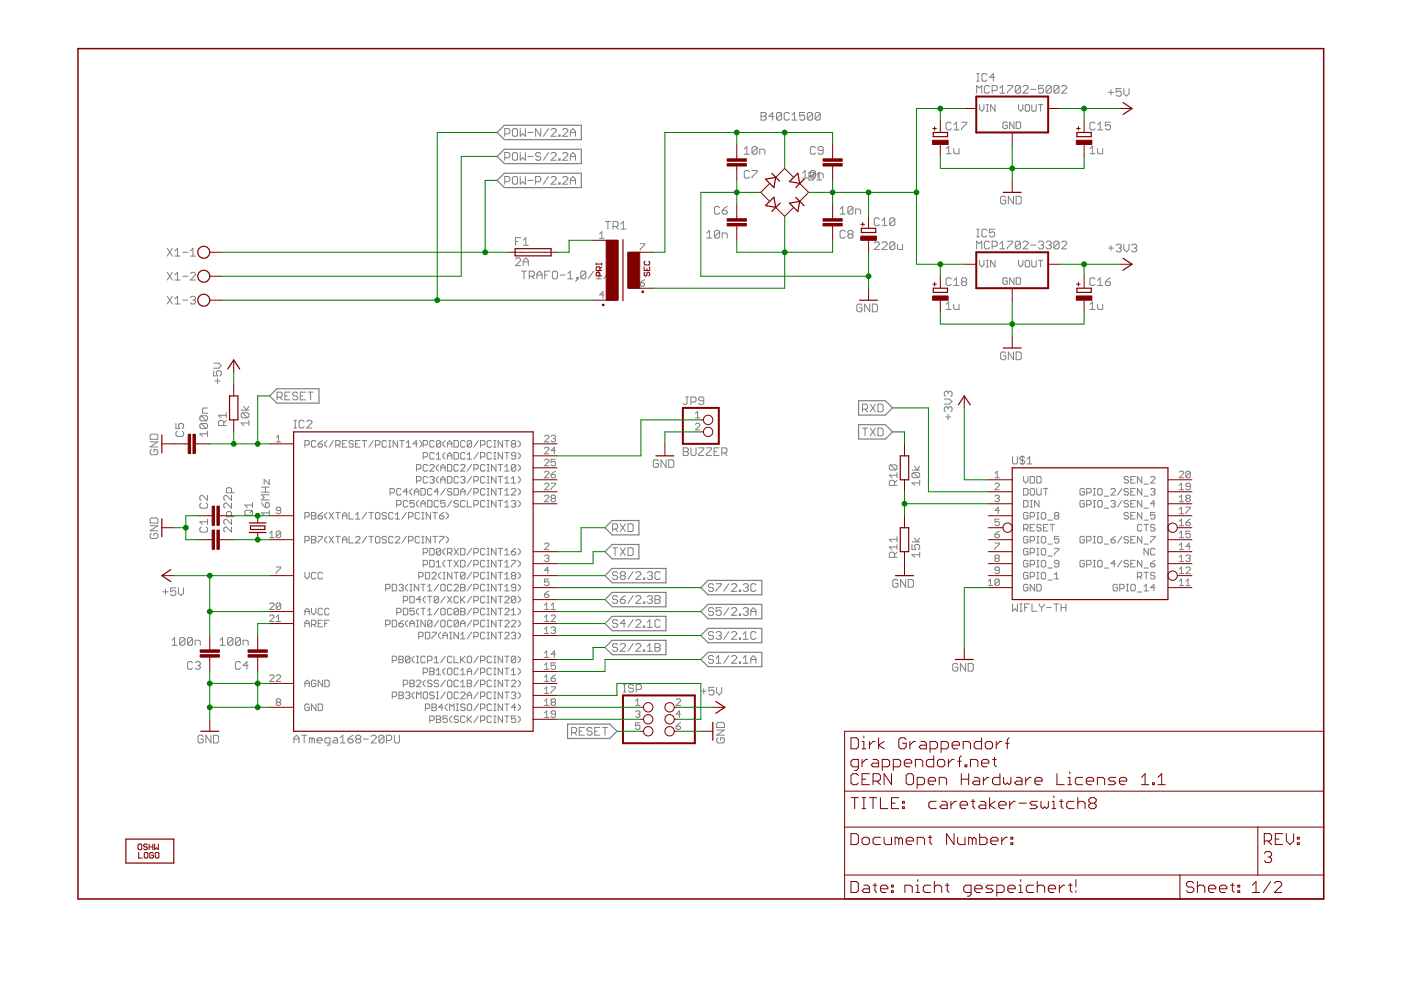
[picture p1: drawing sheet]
<svg xmlns="http://www.w3.org/2000/svg" width="297mm" height="210mm" viewBox="0 0 297 210" stroke-linecap="round" stroke-linejoin="round" font-family="sans-serif">
<g fill="none" stroke="#808080" stroke-width=".21">
<path d="M207.1 19.7v-1.6l.5 .6 .6-.6v1.6M207.1 17.2h.5M207.1 15.6h.5M207.3 15.6v1.6M209.3 15.9l-.3-.3h-.6l-.2 .3v1.1l.2 .2h.6l.3-.2M209.8 18.4l-.3-.3h-.5l-.3 .3v1.1l.3 .2h.5l.3-.2M210.4 19.2h.8l.2-.3v-.5l-.2-.3h-.8v1.6M210.9 16.4h-1.1l.8-.8v1.6M212 19.7h1.1M212 18.7l.5-.6v1.6M213.6 18.1h1.1v.3l-1.1 1.1v.2M216.3 18.4l-.2-.3h-.6l-.2 .3v1.1"/>
<path d="M216.3 18.4v1.1l-.2 .2h-.6l-.2-.2M216.3 18.4l-1 1.1M216.9 18.4l.3-.3h.5l.3 .3v.3l-1.1 1h1.1M218.5 18.9h1.1M221.3 18.1h-1.1v.8l.5-.2h.3l.3 .2v.6l-.3 .2h-.5l-.3-.2M222.9 18.4l-.3-.3h-.5l-.3 .3v1.1M222.9 18.4v1.1l-.3 .2h-.5l-.3-.2M222.9 18.4l-1.1 1.1M224.5 18.4l-.2-.3h-.6l-.3 .3v1.1M224.5 18.4v1.1l-.2 .2h-.6l-.3-.2M224.5 18.4l-1.1 1.1M225.1 18.4l.3-.3h.5l.3 .3v.3l-1.1 1h1.1"/>
<path d="M235 19.6h1.1M235.5 19v1.1M237.7 18.8h-1.1v.8l.6-.3h.3l.2 .3v.5l-.2 .3h-.6l-.3-.3M238.3 18.8v1.1l.5 .5 .6-.5v-1.1M107 28.4h.8l.3-.3v-.6l-.3-.2h-.8v1.6M107 33.4h.8l.3-.2v-.6l-.3-.3h-.8v1.7M107 38.5h.8l.3-.3v-.5l-.3-.3h-.8v1.7M108.6 27.5l.3-.2h.6l.2 .2v1.1l-.2 .3h-.6l-.3-.3zM108.9 37.4h.6l.2 .3v1.1l-.2 .3h-.6l-.3-.3v-1.1zM108.9 32.3h.6l.2 .3v1.1l-.2 .3h-.6l-.3-.3v-1.1zM110.3 27.3v1.6l.5-.5 .6 .5v-1.6M110.3 32.3v1.7l.5-.6 .6 .6v-1.7"/>
<path d="M110.3 37.4v1.7l.5-.6 .6 .6v-1.7M111.9 38.2h1.1M111.9 28.1h1.1M111.9 33.2h1.1M113.6 38.5h.8l.2-.3v-.5l-.2-.3h-.8v1.7M114.6 27.3v1.6l-1-1.6v1.6M114.6 32.6l-.2-.3h-.6l-.2 .3v.3l.2 .3h.6l.2 .2v.3l-.2 .3h-.6l-.2-.3M116.3 37.4l-1.1 1.7M116.3 27.3l-1.1 1.6M116.3 32.3l-1.1 1.7M116.8 27.5l.3-.2h.5l.3 .2v.3l-1.1 1.1h1.1M116.8 37.7l.3-.3h.5l.3 .3v.3l-1.1 1.1h1.1"/>
<path d="M116.8 32.6l.3-.3h.5l.3 .3v.3l-1.1 1.1h1.1M118.5 38.8h.2v.3h-.2zM118.5 28.6h.2v.3h-.2zM118.5 33.7h.2v.3h-.2zM119.3 27.5l.3-.2h.5l.3 .2v.3l-1.1 1.1h1.1M119.3 37.7l.3-.3h.5l.3 .3v.3l-1.1 1.1h1.1M119.3 32.6l.3-.3h.5l.3 .3v.3l-1.1 1.1h1.1M120.9 28.9v-1.1l.6-.5 .5 .5v1.1M120.9 34v-1.1l.6-.6 .5 .6v1.1M120.9 39.1v-1.1l.6-.6 .5 .6v1.1M120.9 38.2h1.1M120.9 28.1h1.1"/>
<path d="M120.9 33.2h1.1M157.8 31.6l.5-.5v1.6M157.8 32.7h1.1M158.9 36.4l-.3-.2h-.5l-.3 .2v1.1l.3 .3h.5l.3-.3M159.4 36.2h1.1v.2l-1.1 1.1v.3M160.5 31.3v1.1l-.2 .3h-.6l-.3-.3M160.5 31.3l-.2-.2h-.6l-.3 .2v1.1M160.5 31.3l-1.1 1.1M161.1 32.7v-1.1h.8l.3 .3v.8M161.4 23.9h.8l.3 .2v.3l-.3 .3 .3 .2v.3l-.3 .3h-.8zM161.4 24.7h.8M164.1 24.7h-1.1l.8-.8v1.6"/>
<path d="M165.7 24.1l-.2-.2h-.6l-.3 .2v1.1M165.7 24.1v1.1l-.2 .3h-.6l-.3-.3M165.7 24.1l-1.1 1.1M167.4 24.1l-.3-.2h-.6l-.2 .2v1.1l.2 .3h.6l.3-.3M167.9 25.5h1.1M167.9 24.4l.5-.5v1.6M170.2 36.7l.5-.5v1.6M170.2 37.8h1.1M170.6 23.9h-1.1v.8l.6-.3h.3l.2 .3v.5l-.2 .3h-.6l-.3-.3M171.5 36.5h.8l.3 .3v.3l-.3 .3 .3 .2v.3l-.3 .3h-.8zM171.5 37.4h.8M172.3 24.1l-.3-.2h-.6l-.2 .2v1.1"/>
<path d="M172.3 24.1v1.1l-.3 .3h-.6l-.2-.3M172.3 24.1l-1.1 1.1M172.9 31.3l-.3-.2h-.5l-.3 .2v1.1l.3 .3h.5l.3-.3M172.9 36.4v1.1l-.3 .3h-.5l-.3-.3M172.9 36.4l-.3-.2h-.5l-.3 .2v1.1M172.9 36.4l-1.1 1.1M173.2 38.2h1M173.2 37.1l.5-.6v1.7M173.4 37.8v-1.1h.8l.3 .3v.8M173.9 24.1l-.3-.2h-.5l-.3 .2v1.1M173.9 24.1v1.1l-.3 .3h-.5l-.3-.3M173.9 24.1l-1.1 1.1"/>
<path d="M174.5 31.9h-.8l-.3-.3v-.3l.3-.2h.5l.3 .2v1.1l-.3 .3h-.5l-.3-.3M200.6 32.6h1.1M200.6 31.5l.5-.5v1.6M201.7 26.2l-.3-.3h-.5l-.3 .3v1.1l.3 .2h.5l.3-.2M202.2 31.5v.8l.3 .3h.8v-1.1M202.2 27.5h1.1M202.2 26.4l.6-.5v1.6M203.9 25.9h1.1v.3l-1.1 1.1v.2M207.7 22.2v.9l.5 .5 .4-.5v-.9M209.1 23.6h.5M209.1 22.2h.5M209.3 22.2v1.4"/>
<path d="M211 22.2v1.4l-1-1.4v1.4M213.6 26.1l-.3-.2h-.4l-.3 .2v.9l.3 .3h.4l.3-.3v-.4h-.5M215 25.9v1.4l-.9-1.4v1.4M215.5 25.9h.7l.2 .2v.9l-.2 .3h-.7zM215.9 22.2v.9l.5 .5 .5-.5v-.9M217.4 22.4l.2-.2h.5l.2 .2v.9l-.2 .3h-.5l-.2-.3zM218.8 22.2v1.1l.2 .3h.5l.2-.3v-1.1M220.2 22.2h.9M220.6 22.2v1.4M231.1 31.5l.5-.5v1.6M231.1 32.6h1.1M232.2 26.2l-.3-.3h-.5l-.3 .3v1.1l.3 .2h.5l.3-.2"/>
<path d="M232.7 31.5v.8l.3 .3h.8v-1.1M232.7 27.5h1.1M232.7 26.4l.6-.5v1.6M235.4 25.9h-1v.8l.5-.3h.3l.2 .3v.6l-.2 .2h-.6l-.2-.2M35.5 52.7l1 1.6M35.5 57.7l1 1.7M36.5 52.7l-1 1.6M36.5 57.7l-1 1.7M37.1 53.2l.5-.5v1.6M37.1 58.3l.5-.6v1.7M37.1 54.3h1.1M37.1 59.4h1.1"/>
<path d="M38.7 58.6h1.1M38.7 53.5h1.1M40.4 54.3h1M40.4 53.2l.5-.5v1.6M40.4 58l.2-.3h.6l.2 .3v.3l-1 1.1h1M109.3 55l.3-.3h.5l.3 .3v.2l-1.1 1.1h1.1M109.3 51.2h.5M110.4 50.4h-1.1v1.6M110.6 57.5h1.1M110.9 56.3v-1.1l.6-.5 .5 .5v1.1M110.9 55.5h1.1M110.9 50.9l.6-.5v1.6"/>
<path d="M110.9 52h1.1M111.1 57.5v1.6M112.2 58.6h.8l.3-.3v-.5l-.3-.3h-.8v1.6M112.8 58.6l.5 .5M113.8 59.1v-1.1l.6-.5 .5 .5v1.1M113.8 58.3h1.1M115.5 58.3h.5M116.6 57.5h-1.1v1.6M117.1 57.8l.3-.3h.5l.3 .3v1l-.3 .3h-.5l-.3-.3zM118.7 58.3h1.1M120.4 59.1h1.1M120.4 58l.5-.5v1.6"/>
<path d="M122.3 58.8h.3v.3h-.3zM122.6 59.1l-.6 .6M124.2 57.8l-.3-.3h-.5l-.3 .3v1M124.2 57.8v1l-.3 .3h-.5l-.3-.3M124.2 57.8l-1.1 1M125.8 57.5l-1 1.6M126.4 59.1h1.1M126.4 58l.5-.5v1.6M127.1 49.6l.5-.5v1.4M127.1 50.5h1M128.4 46.9h1M128.9 46.9v1.7"/>
<path d="M129.1 57.5l-1.1 1.6M129.7 58.3h.8l.2 .3v.2l-.2 .3h-.6l-.2-.3zM130 48h.8l.3-.2v-.6l-.3-.3h-.8v1.7M130.5 48l.6 .6M130.7 57.5l-1 .8M131.6 47.5l.6-.6v1.7M131.6 48.6h1.1M135.7 51.7h1v.2l-1 .9v.3M135.7 60h.7l.3 .5-.3 .2h-.4l-.3-.2zM136.7 59.3l-1 .7M149.8 49.4l.6-.5v1.6M149.8 50.5h1.1"/>
<path d="M152.6 49.1v1.1l-.3 .3h-.5l-.3-.3M152.6 44l-.3-.2h-.5l-.3 .2v1.1l.3 .3h.5l.3-.3M152.6 49.1l-.3-.2h-.5l-.3 .2v1.1M152.6 49.1l-1.1 1.1M153.1 44.6h.8l.3 .3v.2l-.3 .3h-.5l-.3-.3zM153.1 50.5v-1.1h.8l.3 .3v.8M154.2 43.8l-1.1 .8M178.1 44.3l.6-.5v1.6M178.1 45.4h1.1M179.2 49.1l-.3-.2h-.5l-.3 .2v1.1l.3 .3h.5l.3-.3M180 49.7l-.2 .2v.3l.2 .3h.6l.2-.3v-.3l-.2-.2M180 49.7l-.2-.3v-.3l.2-.2h.6l.2 .2v.3l-.2 .3"/>
<path d="M180 49.7h.6M180.8 44v1.1l-.2 .3h-.6l-.2-.3M180.8 44l-.2-.2h-.6l-.2 .2v1.1M180.8 44l-1 1.1M181.4 45.4v-1.1h.8l.3 .3v.8M185.4 51.6l.2-.3h.6l.2 .3v.2l-1 1.1h1M186.4 46.5l-.2-.3h-.6l-.2 .3v1.1l.2 .2h.6l.2-.2M187 51.6l.3-.3h.5l.3 .3v.2l-1.1 1.1h1.1M187 47.8h1.1M187 46.8l.5-.6v1.6M189.7 51.6v1l-.3 .3h-.5l-.3-.3M189.7 51.6l-.3-.3h-.5l-.3 .3v1"/>
<path d="M189.7 46.5l-.3-.3h-.5l-.3 .3v1.1M189.7 46.5v1.1l-.3 .2h-.5l-.3-.2M189.7 51.6l-1.1 1M189.7 46.5l-1.1 1.1M190.3 51.8v.8l.2 .3h.8v-1.1M201.7 59.2l-.3-.3h-.5l-.3 .3v1.1l.3 .2h.5l.3-.2M202.2 59.5l.6-.6v1.6M204.2 59.7l-.3-.2v-.3l.3-.3h.5l.3 .3v.3l-.3 .2M204.2 59.7l-.3 .3v.3l.3 .2h.5l.3-.2v-.3l-.3-.3M204.2 59.7h.5M207.1 52.8v-1.7l.5 .6 .6-.6v1.7M207.1 50.2h.5"/>
<path d="M207.1 48.6h.5M207.3 48.6v1.6M207.7 55.2v.9l.5 .5 .4-.5v-.9M209.1 56.6h.5M209.1 55.2h.5M209.3 48.9l-.3-.3h-.6l-.2 .3v1.1l.2 .2h.6l.3-.2M209.3 55.2v1.4M209.8 51.4l-.3-.3h-.5l-.3 .3v1.1l.3 .3h.5l.3-.3M210.4 52.2h.8l.2-.2v-.6l-.2-.3h-.8v1.7M210.9 48.6h-1.1v.8l.6-.3h.2l.3 .3v.6l-.3 .2h-.5l-.3-.2M211 55.2v1.4l-1-1.4v1.4M212 51.7l.5-.6v1.7"/>
<path d="M212 52.8h1.1M213.2 41.9l-.2-.3h-.6l-.2 .3v1.1l.2 .2h.6l.2-.2v-.6h-.5M213.6 59.1l-.3-.2h-.4l-.3 .2v.9l.3 .3h.4l.3-.3v-.4h-.5M213.6 51.1h1.1v.3l-1.1 1.1v.3M214.9 41.6v1.6l-1.1-1.6v1.6M215 58.9v1.4l-.9-1.4v1.4M215.4 41.6h.8l.3 .3v1.1l-.3 .2h-.8zM215.5 58.9h.7l.2 .2v.9l-.2 .3h-.7zM215.9 55.2v.9l.5 .5 .5-.5v-.9M216.3 51.4l-.2-.3h-.6l-.2 .3v1.1M216.3 51.4v1.1l-.2 .3h-.6l-.2-.3M216.3 51.4l-1 1.1"/>
<path d="M216.9 51.4l.3-.3h.5l.3 .3v.3l-1.1 1.1h1.1M217.6 55.2h.5l.2 .2v1l-.2 .2h-.5l-.2-.2v-1zM218.5 52h1.1M218.8 55.2v1.2l.2 .2h.5l.2-.2v-1.2M220.2 55.2h.9M220.2 51.4l.3-.3h.5l.3 .3v.3l-.3 .3M220.6 55.2v1.4M220.7 52h.3M221 52l.3 .2v.3l-.3 .3h-.5l-.3-.3M221.8 51.4l.3-.3h.5l.3 .3v.3l-.3 .3M222.4 52h.2M222.6 52l.3 .2v.3l-.3 .3h-.5l-.3-.3"/>
<path d="M224.5 51.4l-.2-.3h-.6l-.3 .3v1.1M224.5 51.4v1.1l-.2 .3h-.6l-.3-.3M224.5 51.4l-1.1 1.1M225.1 51.4l.3-.3h.5l.3 .3v.3l-1.1 1.1h1.1M232.2 59.2l-.3-.3h-.5l-.3 .3v1.1l.3 .2h.5l.3-.2M232.7 59.5l.6-.6v1.6M234.4 59.7h.8l.2 .3v.3l-.2 .2h-.6l-.2-.2zM235 52.6h1.1M235.4 58.9l-.5 .3-.5 .5M235.5 52v1.1M236.6 52l.3-.2h.6l.2 .2v.3l-.2 .3M237.2 52.6h.3"/>
<path d="M237.5 52.6l.2 .3v.2l-.2 .3h-.6l-.3-.3M238.3 51.8v1.1l.5 .5 .6-.5v-1.1M239.9 52l.3-.2h.5l.3 .2v.3l-.3 .3M240.5 52.6h.2M240.7 52.6l.3 .3v.2l-.3 .3h-.5l-.3-.3M35.5 62.8l1 1.7M36.5 62.8l-1 1.7M37.1 64.5h1.1M37.1 63.4l.5-.6v1.7M38.7 63.6h1.1M40.4 63.1l.2-.3h.6l.2 .3v.3l-.2 .2M40.9 63.6h.3"/>
<path d="M41.2 63.6l.2 .3v.3l-.2 .3h-.6l-.2-.3M45.3 78.6v1.1h.8l-.3-.5v-.3l.3-.3h.6l.2 .3v.5l-.2 .3M45.3 77h1.1l.5 .5-.5 .6h-1.1M128.1 62.5h-1l.7-.7v1.4M182.8 64.7l-.3-.2h-.6l-.2 .2v1.1l.2 .3h.6l.3-.3v-.5h-.6M184.4 64.5v1.6l-1.1-1.6v1.6M185 64.5h.8l.2 .2v1.1l-.2 .3h-.8zM200.6 65.6h1.1M200.6 64.5l.5-.5v1.6M202.2 64.5v.8l.3 .3h.8v-1.1M202.2 60.5h1.1M213.2 74.9l-.2-.3h-.6l-.2 .3v1.1l.2 .3h.6l.2-.3v-.6h-.5"/>
<path d="M214.9 74.6v1.7l-1.1-1.7v1.7M215.4 74.6h.8l.3 .3v1.1l-.3 .3h-.8zM231.1 64.5l.5-.5v1.6M231.1 65.6h1.1M232.7 64.5v.8l.3 .3h.8v-1.1M232.7 60.5h1.1M31.8 92.3l.3-.2h1.1l.3 .2v.8h-1.7zM31.8 93.7h1.7l-1.7 1.1h1.7M32.1 95.3l-.3 .3v.5l.3 .3h1.1l.3-.3v-.5l-.3-.3h-.5v.6M37.3 89.8v1.1h.8l-.3-.6v-.2l.3-.3h.6l.2 .3v.5l-.2 .3M37.6 91.4l-.3 .3v.5l.3 .3h1.1l.2-.3v-.5l-.2-.3M42.7 88.2h1l.3 .2v.6l-.3 .2"/>
<path d="M42.7 89.8h1l.3 .3v.5l-.3 .3M42.7 89.8l-.3 .3v.5l.3 .3h1M42.7 88.2l-.3 .2v.6l.3 .2h1M42.7 89.8l1 1.1M42.7 88.2l1 1M44 92h-1.6l.5 .5M44 91.4v1.1M44 86.5h-.8l-.3 .3v.8h1.1M45.6 80.8h1.1M46.1 80.2v1.1M47.4 90.2v-.8l-.2-.3h-.6l-.3 .3v.8h1.7M48 89.1l-.6 .6"/>
<path d="M48 88.1h-1.7l.6 .5M48 87.5v1.1M51.1 87h1.7M51.4 87.5h1.1l.3 .3v.5l-.3 .3M51.4 87.5l-.3 .3v.5l.3 .3h1.1M51.4 87.5l1.1 1.1M51.7 86.1l.5 .9 .6-.9M52.8 89.7h-1.7l.6 .5M52.8 89.1v1.1M58.6 93.7h.9M58.6 92.8l.4-.5v1.4M58.8 84.2h.8l.2-.3v-.5l-.2-.3h-.8v1.7"/>
<path d="M59.3 84.2l.5 .6M60.4 83.9h.5M61.5 83.1h-1.1v1.7h1.1M62.3 90.7h.6M62.3 89.1h.6M62.6 89.1v1.6M63.1 83.4l-.3-.3h-.5l-.3 .3v.3l.3 .2h.5l.3 .3v.3l-.3 .3h-.5l-.3-.3M63.7 83.9h.5M64.5 89.4l-.3-.3h-.5l-.3 .3v1.1l.3 .2h.5l.3-.2M64.6 94.3h.7l.3-.2v-.5l-.3-.2h-.7v1.4M64.7 83.1h-1v1.7h1M65 89.4l.3-.3h.6l.2 .3v.2l-1.1 1.1h1.1"/>
<path d="M65.3 83.1h1.1M65.8 83.1v1.7M67 93.6l-.3-.2h-.4l-.3 .2v1l.3 .2h.4l.3-.2M67.5 94.1h.7l.2 .5-.2 .2h-.5l-.2-.2zM68.4 93.4l-.9 .7M69.3 93.4l-.4 .5v.4l.4 .5M70.7 93.4l-.9 1.4M71.2 94.3h.7l.2-.2v-.5l-.2-.2h-.7v1.4M71.6 94.3l.5 .5M72.6 94.1h.5M73.5 93.4h-.9v1.4h.9M74.9 93.6l-.2-.2h-.5l-.2 .2 .2 .5h.5l.2 .2-.2 .5h-.5l-.2-.2"/>
<path d="M75.4 94.1h.5M76.3 93.4h-.9v1.4h.9M76.8 93.4h.9M77.3 93.4v1.4M79.1 93.4l-.9 1.4M79.6 94.3h.7l.2-.2v-.5l-.2-.2h-.7v1.4M81.9 93.6l-.2-.2h-.5l-.2 .2v1l.2 .2h.5l.2-.2M82.4 94.8h.5M82.4 93.4h.5M82.7 93.4v1.4M84.3 93.4v1.4l-.9-1.4v1.4M84.8 93.4h.9"/>
<path d="M85.2 93.4v1.4M86.1 93.9l.5-.5v1.4M86.1 94.8h1M88.3 99.4h.7l.2-.2v-.5l-.2-.2h-.7v1.4M88.5 94.1h-.9l.7-.7v1.4M89 93.4l.4 .5v.4l-.4 .5M89.7 94.3h.7l.3-.2v-.5l-.3-.2h-.7v1.4M89.7 96.9h.7l.3-.3v-.4l-.3-.3h-.7v1.4M90.7 98.7l-.3-.2h-.4l-.3 .2v1l.3 .2h.4l.3-.2M91.1 98.7l.3-.2h.4l.3 .2v.3l-1 .9h1M92.1 93.6l-.3-.2h-.4l-.3 .2v1l.3 .2h.4l.3-.2M92.1 96.2l-.3-.3h-.4l-.3 .3v.9l.3 .2h.4l.3-.2"/>
<path d="M92.5 96.4l.5-.5v1.4M92.5 97.3h1M93 98.5l-.5 .5v.4l.5 .5M93.5 93.6v1l-.3 .2h-.4l-.3-.2M93.5 93.6l-.3-.2h-.4l-.3 .2v1M93.5 99.9v-.9l.4-.5 .5 .5v.9M93.5 99.2h.9M93.5 93.6l-1 1M94.4 93.4l-.5 .5v.4l.5 .5M94.4 95.9l-.5 .5v.5l.5 .4M94.9 98.5h.7l.2 .2v1l-.2 .2h-.7zM94.9 97.3v-.9l.4-.5 .5 .5v.9"/>
<path d="M94.9 94.8v-.9l.4-.5 .5 .5v.9M94.9 96.6h.9M94.9 94.1h.9M96.3 93.4h.7l.2 .2v1l-.2 .2h-.7zM96.3 95.9h.7l.2 .3v.9l-.2 .2h-.7zM97.2 98.7l-.2-.2h-.5l-.2 .2v1l.2 .2h.5l.2-.2M97.7 98.7l.2-.2h.5l.2 .2v.3l-.9 .9h.9M98.6 93.6l-.2-.2h-.5l-.2 .2v1l.2 .2h.5l.2-.2M98.6 96.2l-.2-.3h-.5l-.2 .3v.9l.2 .2h.5l.2-.2M99.1 97.3h.9M99.1 96.4l.4-.5v1.4M100 93.6l-.2-.2h-.5l-.2 .2v1"/>
<path d="M100 93.6v1l-.2 .2h-.5l-.2-.2M100 98.5l-.9 1.4M100 93.6l-.9 1M100.5 99.4h.7l.2-.2v-.5l-.2-.2h-.7v1.4M101.4 95.9l-.9 1.4M101.4 93.4l-.9 1.4M101.9 94.3h.7l.2-.2v-.5l-.2-.2h-.7v1.4M101.9 96.9h.7l.2-.3v-.4l-.2-.3h-.7v1.4M102.8 98.7l-.2-.2h-.5l-.2 .2v1l.2 .2h.5l.2-.2M103.3 98.5h.4M103.3 99.9h.4M103.5 98.5v1.4"/>
<path d="M104.2 93.6l-.2-.2h-.5l-.2 .2v1l.2 .2h.5l.2-.2M104.2 96.2l-.2-.3h-.5l-.2 .3v.9l.2 .2h.5l.2-.2M104.7 97.3h.5M104.7 95.9h.5M104.7 94.8h.5M104.7 93.4h.5M104.9 93.4v1.4M104.9 95.9v1.4M105.2 98.5v1.4l-1-1.4v1.4M105.6 98.5h1M106.1 98.5v1.4M106.6 93.4v1.4l-1-1.4v1.4"/>
<path d="M106.6 95.9v1.4l-1-1.4v1.4M107 99l.5-.5v1.4M107 99.9h.9M107 95.9h.9M107 93.4h.9M107.5 93.4v1.4M107.5 95.9v1.4M108.6 94.1l-.2 .2 .2 .5h.5l.2-.2-.2-.5M108.6 94.1l-.2-.2 .2-.5h.5l.2 .2-.2 .5M108.6 94.1h.5M109.3 96.6h-.7l-.2-.2 .2-.5h.5l.2 .3v.9l-.2 .2h-.5l-.2-.2M109.3 98.7l-.2-.2h-.5l-.2 .2v1"/>
<path d="M109.3 98.7v1l-.2 .2h-.5l-.2-.2M109.3 98.7l-.9 1M109.8 93.4l.5 .5v.4l-.5 .5M109.8 95.9l.5 .5v.5l-.5 .4M109.8 98.5l.5 .5v.4l-.5 .5M115.4 92.5l.3-.2h.4l.3 .2v.3l-1 .9h1M115.4 95.1l.3-.3h.4l.3 .3v.2l-1 .9h1M115.4 97.6l.3-.2h.4l.3 .2v.2l-1 1h1M116.8 92.5l.3-.2h.4l.3 .2-.3 .5M117.3 93h.2M117.5 93l.3 .2-.3 .5h-.4l-.3-.2M117.8 97.4h-1v.7l.5-.3 .5 .3v.4l-.3 .3h-.4l-.3-.3"/>
<path d="M117.8 95.5h-1l.7-.7v1.4M117.8 99.9l-1 .7M139.6 97.7l-.3-.2h-.5l-.3 .2v1.1l.3 .3h.5l.3-.3v-.5h-.6M141.2 97.5v1.6l-1.1-1.6v1.6M141.8 97.5h.8l.3 .2v1.1l-.3 .3h-.8zM144.9 95h.8l.2 .2v.3l-.2 .3 .2 .2v.3l-.2 .3h-.8zM144.9 95.8h.8M145.4 84.2h.5M145.7 84.2v1.3l-.3 .3h-.3l-.2-.3M146.5 95v1.3l.3 .3h.5l.3-.3v-1.3M146.5 85.2h.8l.3-.2v-.6l-.3-.2h-.8v1.6M147.4 90l.3-.3h.4l.3 .3v.2l-1 .9h1"/>
<path d="M147.4 87.7l.5-.5v1.4M147.4 88.6h1M148.1 95h1.1v.2l-1.1 1.1v.3h1.1M149.2 85h-.8l-.3-.3v-.3l.3-.2h.5l.3 .2v1.1l-.3 .3h-.5l-.3-.3M149.8 95h1.1v.2l-1.1 1.1v.3h1.1M151.4 95.8h.5M152.5 95h-1.1v1.6h1.1M153 96h.9l.2-.2v-.6l-.2-.2h-.9v1.6M153.6 96l.5 .6M182.9 86.8h.8l.2-.3v-.5l-.2-.3h-.8v1.6M182.9 90.8h1M183.4 86.8l.5 .5"/>
<path d="M183.4 90.8v1.6M184.5 85.7l1.1 1.6M184.5 90.8l1.1 1.6M185.6 85.7l-1.1 1.6M185.6 90.8l-1.1 1.6M186.1 85.7h.8l.3 .3v1l-.3 .3h-.8zM186.1 90.8h.8l.3 .2v1.1l-.3 .3h-.8zM188.8 98.6l-.2 .2v.6l.2 .3h1.1M188.8 98.6h1.1l.3 .2v.6l-.3 .3M188.8 98.6l1.1 1.1M193.4 99.7h1.6M193.9 98.8l.5 .9 .6-.9"/>
<path d="M200.2 84.6h1.1l.5 .5-.5 .6h-1.1M200.5 88.4h1.1M201 83.2v.3M201 86.5v.3M201 87.9v1.1M201 86.5l-.2-.3h-.3l-.3 .3v.5l.3 .3M201 83.2l-.2-.2h-.3l-.3 .2v.6l.3 .3M201 86.5l.3-.3h.3l.2 .3v.5l-.2 .3M201 83.2l.3-.2h.3l.2 .2v.6l-.2 .3M214.7 96.8v1.3l.2 .3h.6l.2-.3v-1.3M216.7 96.6v2M217.3 97.1l-.3-.3h-.5l-.3 .3v.2l.3 .3h.5l.3 .3v.2l-.3 .3h-.5l-.3-.3"/>
<path d="M217.8 97.3l.5-.5v1.6M217.8 98.4h1M31.8 111.5h1.7l-1.7 1h1.7M32.1 113.1l-.3 .3v.5l.3 .3h1.1l.3-.3v-.5l-.3-.3h-.5v.5M32.1 109.8h1.1l.3 .3v.8h-1.7v-.8zM42.7 111.7l-.3 .3v.6l.3 .2h1l.3-.2v-.6l-.3-.3M42.7 106.7l-.3 .2v.6l.3 .2h1l.3-.2v-.6l-.3-.2M44 105v1.1l-1.1-1.1h-.2l-.3 .3v.5l.3 .3M44 110.1v1.1M44 110.6h-1.6l.5 .6M49.1 104.5v-.8l-.3-.3h-.5l-.3 .3v.8h1.6M49.1 105v1.1l-1.1-1.1h-.3l-.2 .3v.5l.2 .3"/>
<path d="M49.1 106.7v1l-1.1-1h-.3l-.2 .2v.6l.2 .2M49.1 109.6v-.9l-.3-.2h-.5l-.3 .2v.9h1.6M49.1 110.1v1.1l-1.1-1.1h-.3l-.2 .3v.5l.2 .3M49.1 111.7v1.1l-1.1-1.1h-.3l-.2 .3v.6l.2 .2M51.9 108.5l.3-.3h1.1l.2 .3v.5l-.2 .3h-1.1l-.3-.3zM53.5 106.6v1M53.5 108.2l-.5 .5M53.5 107.1h-1.6l.6 .5M55.5 106.6l.8 1M55.5 104.4h1.6M55.5 103.3h1.6M56.3 103.3v1.1"/>
<path d="M56.5 106.6h.3l.3 .2v.6l-.3 .2h-.5v-.8zM57.1 108.7h-1.6l.5 .6M57.1 101.6v1.1l-1.1-1.1v1.1M57.1 108.2v1.1M57.1 104.9h-1.6l.5 .6-.5 .5h1.6M57.2 113.1l.4-.5v1.4M57.2 114h.9M59.5 112.8l-.2-.2h-.5l-.2 .2v1M59.5 108.2h-.7l-.2-.2 .2-.5h.5l.2 .3v.9l-.2 .2h-.5l-.2-.2M59.5 112.8v1l-.2 .2h-.5l-.2-.2M59.5 112.8l-.9 1M64.6 109.6h.7l.3-.3v-.4l-.3-.3h-.7v1.4"/>
<path d="M64.6 114.7h.7l.3-.3v-.4l-.3-.3h-.7v1.4M66 113.7h.7l.3 .3-.3 .4 .3 .5-.3 .2h-.7zM66 108.6h.7l.3 .3-.3 .4 .3 .5-.3 .2h-.7zM66 114.4h.7M66 109.3h.7M67.5 113.7h.9v.3l-.9 .9v.2M67.5 109.3h.7l.2 .5-.2 .2h-.5l-.2-.2zM68.4 108.6l-.9 .7M69.3 108.6l-.4 .5v.5l.4 .4M69.3 113.7l-.4 .5v.5l.4 .4M69.8 113.7l.9 1.4M69.8 108.6l.9 1.4"/>
<path d="M70.7 113.7l-.9 1.4M70.7 108.6l-.9 1.4M71.2 113.7h.9M71.2 108.6h.9M71.6 108.6v1.4M71.6 113.7v1.4M72.6 110v-.9l.5-.5 .4 .5v.9M72.6 114.4h.9M72.6 115.1v-.9l.5-.5 .4 .5v.9M72.6 109.3h.9M74 113.7v1.4h.9M74 108.6v1.4h.9"/>
<path d="M75.4 114l.2-.3h.5l.2 .3v.2l-.9 .9h.9M75.4 110h.9M75.4 109.1l.5-.5v1.4M77.7 113.7l-.9 1.4M77.7 108.6l-.9 1.4M78.2 113.7h.9M78.2 108.6h.9M78.7 108.6v1.4M78.7 113.7v1.4M79.8 113.7h.5l.2 .3v.9l-.2 .2h-.5l-.2-.2v-.9zM79.8 108.6h.5l.2 .3v.9l-.2 .2h-.5l-.2-.2v-.9zM81.9 108.9l-.2-.3h-.5l-.2 .5 .2 .2h.5l.2 .5-.2 .2h-.5l-.2-.2"/>
<path d="M81.9 114l-.2-.3h-.5l-.2 .5 .2 .2h.5l.2 .5-.2 .2h-.5l-.2-.2M82.7 104.5h.7l.2-.2v-.5l-.2-.2h-.7v1.4M83.4 114l-.3-.3h-.4l-.3 .3v.9l.3 .2h.4l.3-.2M83.4 108.9l-.3-.3h-.4l-.3 .3v.9l.3 .2h.4l.3-.2M83.8 109.1l.5-.5v1.4M83.8 114l.3-.3h.4l.3 .3v.2l-1 .9h1M83.8 110h1M84.1 107h.7l.2-.2v-.5l-.2-.2h-.7v1.4M85 103.8l-.2-.2h-.5l-.2 .2v.9l.2 .3h.5l.2-.3M86.1 113.7l-.9 1.4M86.1 108.6l-.9 1.4M86.4 106.3l-.2-.2h-.5l-.2 .2v1l.2 .2h.5l.2-.2"/>
<path d="M86.4 104.3h-.9l.7-.7v1.4M86.6 109.6h.7l.3-.3v-.4l-.3-.3h-.7v1.4M86.6 114.7h.7l.3-.3v-.4l-.3-.3h-.7v1.4M87.4 103.6l-.5 .4v.5l.5 .5M87.8 105v-1l.5-.4 .5 .4v1M87.8 106.1h-.9v.7l.5-.2 .4 .2v.5l-.2 .2h-.5l-.2-.2M87.8 104.3h1M88.3 102h.7l.2-.3v-.4l-.2-.3h-.7v1.4M88.8 106.1l-.5 .5v.4l.5 .5M89 114l-.3-.3h-.4l-.3 .3v.9l.3 .2h.4l.3-.2M89 108.9l-.3-.3h-.4l-.3 .3v.9l.3 .2h.4l.3-.2M89.2 103.6h.7l.3 .2v.9l-.3 .3h-.7z"/>
<path d="M89.2 107.5v-.9l.5-.5 .5 .5v.9M89.2 106.8h1M89.4 113.7h.5M89.4 115.1h.5M89.4 108.6h.5M89.4 110h.5M89.7 108.6v1.4M89.7 113.7v1.4M89.7 117.2h.7l.3-.2v-.5l-.3-.2h-.7v1.4M89.7 119.7h.7l.3-.2v-.5l-.3-.2h-.7v1.4M90.7 101.3l-.3-.3h-.4l-.3 .3v.9l.3 .2h.4l.3-.2M90.7 106.1h.7l.2 .2v1l-.2 .2h-.7z"/>
<path d="M91.1 101.3l.3-.3h.4l.3 .3-.3 .4M91.1 118.8h.7l.3 .2v1l-.3 .2h-.7zM91.1 116.3h.7l.3 .2v.9l-.3 .3h-.7zM91.3 108.6v1.4l-.9-1.4v1.4M91.3 113.7v1.4l-.9-1.4v1.4M91.6 103.8l-.2-.2h-.5l-.2 .2v.9l.2 .3h.5l.2-.3M91.6 101.7h.2M91.8 113.7h.9M91.8 108.6h.9M91.8 101.7l.3 .3-.3 .4h-.4l-.3-.2M92.2 108.6v1.4M92.2 113.7v1.4"/>
<path d="M92.5 119.3l.5-.5v1.4M93 106.3l-.2-.2h-.5l-.2 .2v1l.2 .2h.5l.2-.2M93 101l-.5 .5v.5l.5 .4M93 104.3h-.9l.7-.7v1.4M93.2 113.7h.9v.3l-.9 .9v.2M93.2 109.3h.7l.2 .5-.2 .2h-.5l-.2-.2zM93.5 116.5l-.3-.2h-.4l-.3 .2v.9M93.5 102.4v-.9l.4-.5 .5 .5v.9M93.5 116.5v.9l-.3 .3h-.4l-.3-.3M93.5 116.5l-1 .9M93.5 101.7h.9M94.1 108.6l-.9 .7"/>
<path d="M94.4 106.1h-.9v.7l.6-.2 .3 .2v.5l-.3 .2h-.4l-.2-.2M94.4 116.3l-.5 .4v.5l.5 .5M94.4 118.8l-.5 .5v.4l.5 .5M94.4 103.6l-.9 1.4M94.6 113.7l.4 .5v.5l-.4 .4M94.6 108.6l.4 .5v.5l-.4 .4M94.9 101h.7l.2 .3v.9l-.2 .2h-.7zM94.9 117.2h.7l.2-.2v-.5l-.2-.2h-.7v1.4M94.9 118.8h.9M95.3 118.8v1.4M95.3 117.2l.5 .5M95.8 103.8l-.2-.2h-.5l-.2 .4 .2 .3h.5l.2 .4-.2 .3h-.5l-.2-.3"/>
<path d="M95.8 106.1l-.9 1.4M96.3 103.6h.7l.2 .2v.9l-.2 .3h-.7zM96.3 118.8l.9 1.4M96.3 116.3l.9 1.4M97.2 101.3l-.2-.3h-.5l-.2 .3v.9l.2 .2h.5l.2-.2M97.2 106.3l-.2-.2h-.5l-.2 .5 .2 .2h.5l.2 .5-.2 .2h-.5l-.2-.2M97.2 118.8l-.9 1.4M97.2 116.3l-.9 1.4M97.7 105v-1l.4-.4 .5 .4v1M97.7 116.3h.7l.2 .2v.9l-.2 .3h-.7zM97.7 118.8h.7l.2 .2v1l-.2 .2h-.7zM97.7 101.3l.2-.3h.5l.2 .3-.2 .4"/>
<path d="M97.7 104.3h.9M98.1 101.7h.3M98.4 101.7l.2 .3-.2 .4h-.5l-.2-.2M98.6 106.3l-.2-.2h-.5l-.2 .2v1l.2 .2h.5l.2-.2M99.1 106.1v1.4h.9M100 118.8l-.9 1.4M100 116.3l-.9 1.4M100 103.6l-.9 1.4M100 101l-.9 1.4M100.5 102h.7l.2-.3v-.4l-.2-.3h-.7v1.4M100.5 104.5h.7l.2-.2v-.5l-.2-.2h-.7v1.4M100.5 107h.7l.2-.2v-.5l-.2-.2h-.7v1.4"/>
<path d="M100.5 117.2h.7l.2-.2v-.5l-.2-.2h-.7v1.4M100.5 119.7h.7l.2-.2v-.5l-.2-.2h-.7v1.4M102.8 106.3l-.2-.2h-.5l-.2 .2v1l.2 .2h.5l.2-.2M102.8 101.3l-.2-.3h-.5l-.2 .3v.9l.2 .2h.5l.2-.2M102.8 103.8l-.2-.2h-.5l-.2 .2v.9l.2 .3h.5l.2-.3M102.8 116.5l-.2-.2h-.5l-.2 .2v.9l.2 .3h.5l.2-.3M102.8 119l-.2-.2h-.5l-.2 .2v1l.2 .2h.5l.2-.2M103.3 102.4h.4M103.3 118.8h.4M103.3 117.7h.4M103.3 116.3h.4M103.3 106.1h.4"/>
<path d="M103.3 107.5h.4M103.3 103.6h.4M103.3 105h.4M103.3 101h.4M103.5 101v1.4M103.5 103.6v1.4M103.5 106.1v1.4M103.5 116.3v1.4M103.5 118.8v1.4M105.2 101v1.4l-1-1.4v1.4M105.2 103.6v1.4l-1-1.4v1.4M105.2 106.1v1.4l-1-1.4v1.4"/>
<path d="M105.2 116.3v1.4l-1-1.4v1.4M105.2 118.8v1.4l-1-1.4v1.4M105.6 118.8h1M105.6 116.3h1M105.6 106.1h1M105.6 103.6h1M105.6 101h1M106.1 101v1.4M106.1 103.6v1.4M106.1 106.1v1.4M106.1 116.3v1.4M106.1 118.8v1.4"/>
<path d="M107 119.3l.5-.5v1.4M107 102.4h.9M107 101.5l.5-.5v1.4M107 104l.5-.4v1.4M107 106.6l.5-.5v1.4M107 116.7l.5-.4v1.4M107 117.7h.9M107 107.5h.9M107 105h.9M108.4 102.4h.9M108.4 117h.7l.2 .4-.2 .3h-.5l-.2-.3zM108.4 118.8h.9v.2l-.9 1v.2"/>
<path d="M108.4 103.8l.2-.2h.5l.2 .2v.2l-.9 1h.9M108.4 106.3l.2-.2h.5l.2 .2-.2 .5M108.4 101.5l.5-.5v1.4M108.9 106.8h.2M109.1 106.8l.2 .2-.2 .5h-.5l-.2-.2M109.3 116.3l-.9 .7M109.8 101l.5 .5v.5l-.5 .4M109.8 103.6l.5 .4v.5l-.5 .5M109.8 106.1l.5 .5v.4l-.5 .5M109.8 116.3l.5 .4v.5l-.5 .5M109.8 118.8l.5 .5v.4l-.5 .5M115.4 105.2l.3-.2h.4l.3 .2v.3l-1 .9h1"/>
<path d="M115.4 100.1l.3-.2h.4l.3 .2v.3l-1 .9h1M115.4 115.4l.3-.3h.4l.3 .3v.2l-1 .9h1M115.4 117.9l.3-.2h.4l.3 .2-.3 .5M115.4 102.7l.3-.3h.4l.3 .3v.2l-1 .9h1M115.9 118.4h.2M116.1 118.4l.3 .2-.3 .5h-.4l-.3-.2M116.8 100.6h.7l.3 .5-.3 .2h-.4l-.3-.2zM116.8 102.4h1v.3l-1 .9v.2M117.1 105.7l-.3-.2 .3-.5h.4l.3 .2-.3 .5M117.1 105.7l-.3 .2 .3 .5h.4l.3-.2-.3-.5M117.1 105.7h.4M129.9 112.2h.8l.3-.3v-.6l-.3-.2h-.8v1.6"/>
<path d="M129.9 116.1h1.1M130.4 112.2l.6 .5M130.4 116.1v1.7M131.5 111.1l1.1 1.6M131.5 116.1l1.1 1.7M132.6 111.1l-1.1 1.6M132.6 116.1l-1.1 1.7M133.1 111.1h.9l.2 .2v1.1l-.2 .3h-.9zM133.1 116.1h.9l.2 .3v1.1l-.2 .3h-.9zM189.7 102.9v-.8l-.3-.3h-.6l-.2 .3v.8h1.6M189.7 118.2v-.9l-.3-.2h-.6l-.2 .2v.9h1.6M190.2 101.8l-.5 .6"/>
<path d="M190.2 100.8h-1.6l.5 .5M190.2 100.2v1.1M190.2 113.8v1.1M190.2 115.4v1.1M190.2 117.1l-.5 .5M190.2 116h-1.6l.5 .5M190.2 114.3h-1.6l.5 .6M193.4 115.4v1.1h.8l-.3-.8 .3-.3h.5l.3 .3v.5l-.3 .3M193.4 114.9h1.6M193.6 100.2h1.1l.3 .3v.5l-.3 .3M193.6 100.2l-.2 .3v.5l.2 .3h1.1M193.6 100.2l1.1 1.1"/>
<path d="M193.9 114.1l.5 .8 .6-.8M195 102.4h-1.6l.5 .5M195 101.8v1.1M195 117.1v1.1M195 117.6h-1.6l.5 .6M210.9 105.2l.3-.2h.4l.3 .2-.3 .5M210.9 100.4l.5-.5v1.4M210.9 101.3h1M210.9 115.1h1v.3l-1 .9v.2M210.9 113.3h.7l.3 .5-.3 .2h-.4l-.3-.2zM210.9 102.7l.3-.3h.4l.3 .3v.2l-1 .9h1M211.2 118.4l-.3-.2 .3-.5h.4l.3 .2-.3 .5"/>
<path d="M211.2 118.4h.4M211.2 118.4l-.3 .2 .3 .5h.4l.3-.2-.3-.5M211.4 105.7h.2M211.6 105.7l.3 .2-.3 .5h-.4l-.3-.2M211.9 110.1h-1v.7l.7-.3 .3 .3v.4l-.3 .3h-.4l-.3-.3M211.9 108.2h-1l.7-.7v1.4M211.9 112.6l-1 .7M217 101v1l.5 .4 .5-.4v-1M217 103.6h.7l.3 .2v.9l-.3 .3h-.7zM217 106.1h.7l.3 .2v1l-.3 .2h-.7zM217 112.1h.7l.3-.2v-.5l-.3-.2h-.7v1.4M217.5 112.1l.5 .5"/>
<path d="M218 116.5l-.3-.2h-.4l-.3 .2v.9l.3 .3h.4l.3-.3v-.4h-.5M218 108.9l-.3-.3h-.4l-.3 .3v.9l.3 .2h.4l.3-.2v-.5h-.5M218 114l-.3-.3h-.4l-.3 .3v.9l.3 .2h.4l.3-.2v-.5h-.5M218 119l-.3-.2h-.4l-.3 .2v1l.3 .2h.4l.3-.2v-.5h-.5M218.4 109.6h.7l.3-.3v-.4l-.3-.3h-.7v1.4M218.4 101h.7l.3 .3v.9l-.3 .2h-.7zM218.4 114.7h.7l.3-.3v-.4l-.3-.3h-.7v1.4M218.4 119.7h.7l.3-.2v-.5l-.3-.2h-.7v1.4M218.4 117.2h.7l.3-.2v-.5l-.3-.2h-.7v1.4M218.4 106.1h.5M218.4 107.5h.5M218.4 111.9h.5"/>
<path d="M218.7 103.6h.4l.3 .2v.9l-.3 .3h-.4l-.3-.3v-.9zM218.7 106.1v1.4M219.4 111.2h-1v1.4h1M219.8 101h.7l.2 .3v.9l-.2 .2h-.7zM219.8 113.7h.5M219.8 115.1h.5M219.8 108.6h.5M219.8 110h.5M219.8 118.8h.5M219.8 117.7h.5M219.8 116.3h.5M219.8 103.6v1.1l.2 .3h.5l.2-.3v-1.1"/>
<path d="M220 108.6v1.4M220 113.7v1.4M220 116.3v1.4M220 118.8v1.4M220.3 106.1v1.4l-.9-1.4v1.4M220.7 111.4l-.2-.2h-.5l-.2 .2 .2 .5h.5l.2 .2-.2 .5h-.5l-.2-.2M220.8 119l.2-.2h.5l.2 .2v1l-.2 .2h-.5l-.2-.2zM220.8 116.5l.2-.2h.5l.2 .2v.9l-.2 .3h-.5l-.2-.3zM221 113.7h.5l.2 .3v.9l-.2 .2h-.5l-.2-.2v-.9zM221 108.6h.5l.2 .3v.9l-.2 .2h-.5l-.2-.2v-.9zM221.2 103.6h1M221.2 111.9h.5"/>
<path d="M221.7 103.6v1.4M222.2 111.2h-1v1.4h1M222.2 110.3h.9M222.2 115.4h.9M222.2 117.9h.9M222.6 111.2h1M223.1 111.2v1.4M223.6 116.3h.9v.2l-.9 .9v.3M223.8 109.3l-.2-.2 .2-.5h.5l.2 .3-.2 .4M223.8 109.3l-.2 .3 .2 .4h.5l.2-.2-.2-.5M223.8 109.3h.5M224.5 113.7h-.9v.7l.7-.2 .2 .2v.5l-.2 .2h-.5l-.2-.2"/>
<path d="M224.5 119.5h-.7l-.2-.2 .2-.5h.5l.2 .2v1l-.2 .2h-.5l-.2-.2M229.9 114l-.2-.3h-.5l-.2 .3v.9l.2 .2h.5l.2-.2v-.5h-.5M229.9 119l-.2-.2h-.5l-.2 .2v1l.2 .2h.5l.2-.2v-.5h-.5M229.9 106.3l-.2-.2h-.5l-.2 .2v1l.2 .2h.5l.2-.2v-.5h-.5M229.9 103.8l-.2-.2h-.5l-.2 .2v.9l.2 .3h.5l.2-.3v-.4h-.5M230.4 114.7h.7l.2-.3v-.4l-.2-.3h-.7v1.4M230.4 119.7h.7l.2-.2v-.5l-.2-.2h-.7v1.4M230.4 107h.7l.2-.2v-.5l-.2-.2h-.7v1.4M230.4 104.5h.7l.2-.2v-.5l-.2-.2h-.7v1.4M231.8 113.7h.5M231.8 115.1h.5M231.8 118.8h.5"/>
<path d="M231.8 106.1h.5M231.8 107.5h.5M231.8 103.6h.5M231.8 105h.5M232 103.6v1.4M232 106.1v1.4M232 113.7v1.4M232 118.8v1.4M233 113.7h.4l.3 .3v.9l-.3 .2h-.4l-.3-.2v-.9zM233 118.8h.4l.3 .2v1l-.3 .2h-.4l-.3-.2v-1zM233 106.1h.4l.3 .2v1l-.3 .2h-.4l-.3-.2v-1zM233 103.6h.4l.3 .2v.9l-.3 .3h-.4l-.3-.3v-.9z"/>
<path d="M234.1 107.7h1M234.1 115.4h1M234.1 105.2h1M235.5 114.4h.7l.3 .5-.3 .2h-.4l-.3-.2zM235.5 106.3l.3-.2h.4l.3 .2-.3 .5M235.5 103.8l.3-.2h.4l.3 .2v.2l-1 1h1M236 106.8h.2M236.2 106.8l.3 .2-.3 .5h-.4l-.3-.2M236.5 119.5h-1l.7-.7v1.4M236.5 113.7l-1 .7M237.9 118.8l-1 1.4M237.9 113.7l-1 1.4"/>
<path d="M237.9 106.1l-1 1.4M237.9 103.6l-1 1.4M239.3 101.3l-.3-.3h-.4l-.3 .5 .3 .2h.4l.3 .5-.3 .2h-.4l-.3-.2M239.3 114l-.3-.3h-.4l-.3 .5 .3 .2h.4l.3 .5-.3 .2h-.4l-.3-.2M239.3 108.9l-.3-.3h-.4l-.3 .5 .3 .2h.4l.3 .5-.3 .2h-.4l-.3-.2M239.3 119l-.3-.2h-.4l-.3 .5 .3 .2h.4l.3 .5-.3 .2h-.4l-.3-.2M239.3 106.3l-.3-.2h-.4l-.3 .5 .3 .2h.4l.3 .5-.3 .2h-.4l-.3-.2M239.3 103.8l-.3-.2h-.4l-.3 .4 .3 .3h.4l.3 .4-.3 .3h-.4l-.3-.3M239.8 114.4h.4M239.8 109.3h.4M239.8 106.8h.4M239.8 104.3h.4"/>
<path d="M239.8 101.7h.4M239.8 119.5h.4M240.7 101h-.9v1.4h.9M240.7 113.7h-.9v1.4h.9M240.7 108.6h-.9v1.4h.9M240.7 118.8h-.9v1.4h.9M240.7 106.1h-.9v1.4h.9M240.7 103.6h-.9v1.4h.9M242.1 111.4l-.2-.2h-.5l-.2 .2v1l.2 .2h.5l.2-.2M242.1 101v1.4l-.9-1.4v1.4M242.1 103.6v1.4l-.9-1.4v1.4M242.1 106.1v1.4l-.9-1.4v1.4"/>
<path d="M242.1 108.6v1.4l-.9-1.4v1.4M242.1 113.7v1.4l-.9-1.4v1.4M242.1 118.8v1.4l-.9-1.4v1.4M242.5 107.7h1M242.5 110.3h1M242.5 111.2h1M242.5 115.4h1M242.5 105.2h1M242.5 102.7h1M243 111.2v1.4M243.5 116.3v1.4l-1-1.4v1.4M243.9 101.3l.3-.3h.4l.3 .3v.2l-1 .9h1"/>
<path d="M243.9 113.7h1v.3l-1 .9v.2M243.9 119.5h.7l.3 .5-.3 .2h-.4l-.3-.2zM243.9 103.8l.3-.2h.4l.3 .2-.3 .5M244.4 104.3h.2M244.6 104.3l.3 .2-.3 .5h-.4l-.3-.3M244.9 111.4l-.3-.2h-.4l-.3 .2 .3 .5h.4l.3 .2-.3 .5h-.4l-.3-.2M244.9 108.6h-1v.7l.7-.2 .3 .2v.5l-.3 .2h-.4l-.3-.2M244.9 116.5l-.3-.2h-.4l-.3 .2v.9l.3 .3h.4l.3-.3M244.9 106.8h-1l.7-.7v1.4M244.9 118.8l-1 .7M250 111.5h1M250 100.1l.3-.2h.4l.3 .2v.3l-1 .9h1"/>
<path d="M250 114h1M250 108.9h1M250 119.1h1M250 116.5h1M250 106.4h1M250 103.8h1M250 102.9l.5-.5v1.4M250 105.5l.5-.5v1.4M250 108l.5-.5v1.4M250 110.5l.5-.4v1.4M250 113.1l.5-.5v1.4M250 115.6l.5-.5v1.4"/>
<path d="M250 118.2l.5-.5v1.4M251.4 110.8h.7l.3 .4-.3 .3h-.4l-.3-.3zM251.4 107.5h1v.3l-1 .9v.2M251.4 117.9l.3-.2h.4l.3 .2-.3 .5M251.7 105.7l-.3-.2 .3-.5h.4l.3 .2-.3 .5M251.7 105.7l-.3 .2 .3 .5h.4l.3-.2-.3-.5M251.7 105.7h.4M251.9 118.4h.2M252.1 118.4l.3 .2-.3 .5h-.4l-.3-.2M252.4 100.1v1l-.3 .2h-.4l-.3-.2M252.4 112.6h-1v.7l.7-.2 .3 .2v.5l-.3 .2h-.4l-.3-.2M252.4 103.1h-.7l-.3-.2 .3-.5h.4l.3 .3v.9l-.3 .2h-.4l-.3-.2"/>
<path d="M252.4 100.1l-.3-.2h-.4l-.3 .2v1M252.4 115.8h-1l.7-.7v1.4M252.4 110.1l-1 .7M252.4 100.1l-1 1M34.5 125.5h1.1M35.1 124.9v1.1M36.5 135.7l.5-.5v1.6M36.5 136.8h1M37.3 124.7h-1.1v.8l.8-.3 .3 .3v.5l-.3 .3h-.5l-.3-.3M37.8 124.7v1.1l.6 .5 .5-.5v-1.1M39.2 135.5v1l-.3 .3h-.5l-.3-.3M39.2 135.5l-.3-.3h-.5l-.3 .3v1"/>
<path d="M39.2 135.5l-1.1 1M40.8 135.5v1l-.2 .3h-.6l-.2-.3M40.8 135.5l-.2-.3h-.6l-.2 .3v1M40.8 135.5l-1 1M41.4 136.8v-1.1h.8l.3 .3v.8M46.6 136.8h1.1M46.6 135.7l.6-.5v1.6M49.4 135.5v1l-.3 .3h-.6l-.2-.3M49.4 135.5l-.3-.3h-.6l-.2 .3v1M49.4 135.5l-1.1 1M51 135.5v1l-.3 .3h-.5l-.3-.3M51 135.5l-.3-.3h-.5l-.3 .3v1"/>
<path d="M51 135.5l-1.1 1M51.5 136.8v-1.1h.8l.3 .3v.8M57.2 128.1l.2-.3h.5l.2 .3v.2l-.9 .9h.9M57.2 130.6l.2-.2h.5l.2 .2v.3l-.9 .9h.9M58.6 130.9l.4-.5v1.4M58.6 120.2h.9v.3l-.9 .9v.2M58.6 131.8h.9M59.5 128.1l-.9 .9M59.5 128.1l-.2-.3h-.5l-.2 .3v.9M59.5 128.1v.9l-.2 .2h-.5l-.2-.2M64.6 121.3v1l.5 .4 .5-.4v-1M64.6 130.4v-1l.5-.4 .5 .4v1"/>
<path d="M64.6 132.9v-.9l.5-.5 .5 .5v.9M64.6 132.2h1M64.6 129.7h1M66 129v.9l.5 .5 .5-.5v-.9M66 132.4h.7l.3-.2v-.5l-.3-.2h-.7v1.4M66.5 132.4l.5 .5M67 121.6l-.3-.3h-.4l-.3 .3v.9l.3 .2h.4l.3-.2M67.5 132.2h.4M68.4 121.6l-.2-.3h-.5l-.2 .3v.9l.2 .2h.5l.2-.2M68.4 129.2l-.2-.2h-.5l-.2 .2v.9l.2 .3h.5l.2-.3M68.4 131.5h-.9v1.4h.9M68.9 132.2h.4"/>
<path d="M69.8 129.2l-.2-.2h-.5l-.2 .2v.9l.2 .3h.5l.2-.3M69.8 131.5h-.9v1.4M81.8 132.4h.7l.2-.2v-.5l-.2-.2h-.7v1.4M81.8 124.8h.7l.2-.2v-.5l-.2-.2h-.7v1.4M83.2 131.5h.7l.2 .2v1l-.2 .2h-.7zM83.2 123.9h.7l.2 .2v1l-.2 .2h-.7zM84.1 129.9h.7l.2-.2v-.5l-.2-.2h-.7v1.4M84.6 132.2h.7l.2 .5-.2 .2h-.5l-.2-.2zM84.6 139.1h.7l.2 .3-.2 .4 .2 .5-.2 .2h-.7zM84.6 124.1l.2-.2h.5l.2 .2-.2 .5M84.6 139.8h.7M85 124.6h.3"/>
<path d="M85.3 124.6l.2 .2-.2 .5h-.5l-.2-.2M85.5 129h.7l.2 .2v.9l-.2 .3h-.7zM85.5 127.4h.7l.2-.3v-.4l-.2-.3h-.7v1.4M85.5 131.5l-.9 .7M86.4 131.5l-.4 .5v.4l.4 .5M86.4 123.9l-.4 .5v.4l.4 .5M86.9 132.2h.9M86.9 126.4h.7l.2 .3v.9l-.2 .2h-.7zM86.9 132.9v-.9l.5-.5 .4 .5v.9M86.9 139.4v.9l-.2 .2h-.5l-.2-.2M86.9 139.4l-.2-.3h-.5l-.2 .3v.9M86.9 139.4l-.9 .9"/>
<path d="M86.9 123.9h.5M86.9 125.3h.5M87.1 123.9v1.4M87.8 129h-.9v.7l.5-.3 .4 .3v.4l-.2 .3h-.5l-.2-.3M87.8 139.1l-.4 .5v.5l.4 .4M88.3 131.5h.5M88.3 132.9h.5M88.3 139.1h.5M88.5 131.5v1.4M88.5 139.1v1.4M88.8 122.3h.7l.2-.3v-.4l-.2-.3h-.7v1.4M88.8 135h.7l.2-.3v-.4l-.2-.3h-.7v1.4"/>
<path d="M88.8 129l-.5 .4v.5l.5 .5M88.8 123.9v1.4l-1-1.4v1.4M89.2 129h1M89.2 127.1h-.9l.7-.7v1.4M89.2 123.9h1M89.7 123.9v1.4M89.7 129v1.4M90.2 139.4l-.3-.3h-.4l-.3 .3v.9l.3 .2h.4l.3-.2M90.2 131.5v1.4l-1-1.4v1.4M90.2 134h.7l.2 .3v.9l-.2 .2h-.7zM90.2 121.3h.7l.2 .3v.9l-.2 .2h-.7zM90.2 126.4l-.5 .5v.5l.5 .4"/>
<path d="M90.7 124.4l.4-.5v1.4M90.7 129.4l.4-.4v1.4M90.7 130.4h.9M90.7 126.4h.9M90.7 125.3h.9M91.1 126.4v1.4M91.6 121.6l.2-.3h.5l.2 .3v.2l-.9 .9h.9M91.6 134h.9v.3l-.9 .9v.2M91.6 131.7v1l-.2 .2h-.5l-.2-.2M91.6 131.7l-.2-.2h-.5l-.2 .2v1M91.6 131.7l-.9 1M92.1 139.6l.4-.5v1.4"/>
<path d="M92.5 120.2h1M93 126.7l-.2-.3h-.5l-.2 .3v.9M93 126.7v.9l-.2 .2h-.5l-.2-.2M93 131.5l-.9 1.4M93 129l-.9 1.4M93 126.7l-.9 .9M93 123.9l-.9 1.4M93.5 121.3l-.5 .5v.5l.5 .4M93.5 134l-.5 .5v.5l.5 .4M93.7 123.9h.4l.3 .2v1l-.3 .2h-.4l-.2-.2v-1zM93.7 129h.4l.3 .2v.9l-.3 .3h-.4l-.2-.3v-.9zM93.7 131.5h.4l.3 .2v1l-.3 .2h-.4l-.2-.2v-1z"/>
<path d="M93.9 135.4v-.9l.5-.5 .4 .5v.9M93.9 121.3h.5M93.9 122.7h.5M93.9 134.7h.9M94.1 121.3v1.4M94.4 139.1l-.9 1.4M94.4 126.4l-.9 1.4M94.9 126.4l.9 1.4M95.3 134h.5M95.3 135.4h.5M95.6 134v1.4M95.8 139.4l-.2-.3h-.5l-.2 .3v.9l.2 .2h.5l.2-.2"/>
<path d="M95.8 131.7l-.2-.2h-.5l-.2 .2v1l.2 .2h.5l.2-.2M95.8 124.1l-.2-.2h-.5l-.2 .2v1l.2 .2h.5l.2-.2M95.8 129.2l-.2-.2h-.5l-.2 .2v.9l.2 .3h.5l.2-.3M95.8 121.3v1.4l-.9-1.4v1.4M95.8 126.4l-.9 1.4M96.3 139.1v1.4h.9M96.3 124.1l.2-.2h.5l.2 .2v.3l-.9 .9h.9M96.3 121.3h.9M96.7 121.3v1.4M97.2 126.7l-.2-.3h-.5l-.2 .3v.9l.2 .2h.5l.2-.2M97.2 129.2l-.2-.2h-.5l-.2 .2v.9M97.2 131.7l-.2-.2h-.5l-.2 .2v1"/>
<path d="M97.2 134v1.4l-.9-1.4v1.4M97.2 129.2v.9l-.2 .3h-.5l-.2-.3M97.2 131.7v1l-.2 .2h-.5l-.2-.2M97.2 131.7l-.9 1M97.2 129.2l-.9 .9M97.7 123.9h.7l.2 .2-.2 .5 .2 .5-.2 .2h-.7zM97.7 126.4v1.4M97.7 129h.7l.2 .2-.2 .5 .2 .4-.2 .3h-.7zM97.7 132.9v-.9l.4-.5 .5 .5v.9M97.7 139.1v1.4M97.7 132.2h.9M97.7 129.7h.7"/>
<path d="M97.7 134.5l.4-.5v1.4M97.7 135.4h.9M97.7 124.6h.7M97.9 139.8l.7 .7M97.9 127.1l.7 .7M98.6 121.6l-.2-.3h-.5l-.2 .3v.9M98.6 121.6v.9l-.2 .2h-.5l-.2-.2M98.6 139.1l-.9 1M98.6 126.4l-.9 1M98.6 121.6l-.9 .9M99.1 139.4l.2-.3h.5l.2 .3v.9l-.2 .2h-.5l-.2-.2zM100 134l-.9 1.4"/>
<path d="M100 131.5l-.9 1.4M100 129l-.9 1.4M100 126.4l-.9 1.4M100 123.9l-.9 1.4M100 121.3l-.9 1.4M100.5 127.4h.7l.2-.3v-.4l-.2-.3h-.7v1.4M100.5 124.8h.7l.2-.2v-.5l-.2-.2h-.7v1.4M100.5 122.3h.7l.2-.3v-.4l-.2-.3h-.7v1.4M100.5 132.4h.7l.2-.2v-.5l-.2-.2h-.7v1.4M100.5 129.9h.7l.2-.2v-.5l-.2-.2h-.7v1.4M100.5 135h.7l.2-.3v-.4l-.2-.3h-.7v1.4M101.4 139.1l-.9 1.4"/>
<path d="M102.8 126.7l-.2-.3h-.5l-.2 .3v.9l.2 .2h.5l.2-.2M102.8 124.1l-.2-.2h-.5l-.2 .2v1l.2 .2h.5l.2-.2M102.8 121.6l-.2-.3h-.5l-.2 .3v.9l.2 .2h.5l.2-.2M102.8 129.2l-.2-.2h-.5l-.2 .2v.9l.2 .3h.5l.2-.3M102.8 131.7l-.2-.2h-.5l-.2 .2v1l.2 .2h.5l.2-.2M102.8 134.3l-.2-.3h-.5l-.2 .3v.9l.2 .2h.5l.2-.2M103.3 121.3h.4M103.3 122.7h.4M103.3 120.2h.4M103.3 131.5h.4M103.3 132.9h.4M103.3 130.4h.4"/>
<path d="M103.3 129h.4M103.3 127.8h.4M103.3 134h.4M103.3 135.4h.4M103.3 126.4h.4M103.3 123.9h.4M103.3 125.3h.4M103.5 121.3v1.4M103.5 123.9v1.4M103.5 126.4v1.4M103.5 129v1.4M103.5 131.5v1.4"/>
<path d="M103.5 134v1.4M104.2 139.4l-.2-.3h-.5l-.2 .3v.9l.2 .2h.5l.2-.2M104.7 139.1h.5M104.9 139.1v1.4M105.2 121.3v1.4l-1-1.4v1.4M105.2 123.9v1.4l-1-1.4v1.4M105.2 126.4v1.4l-1-1.4v1.4M105.2 129v1.4l-1-1.4v1.4M105.2 131.5v1.4l-1-1.4v1.4M105.2 134v1.4l-1-1.4v1.4M105.6 121.3h1M105.6 131.5h1"/>
<path d="M105.6 129h1M105.6 134h1M105.6 126.4h1M105.6 123.9h1M106.1 121.3v1.4M106.1 123.9v1.4M106.1 126.4v1.4M106.1 129v1.4M106.1 131.5v1.4M106.1 134v1.4M106.6 139.1v1.4l-1-1.4v1.4M107 129.2l.3-.2h.4l.2 .2v.2l-.9 1h.9"/>
<path d="M107 131.7l.3-.2h.4l.2 .2v.3l-.9 .9h.9M107 134.3l.3-.3h.4l.2 .3v.2l-.9 .9h.9M107 121.8l.5-.5v1.4M107 124.4l.5-.5v1.4M107 122.7h.9M107 120.2h.9M107 126.7l.3-.3h.4l.2 .3v.2l-.9 .9h.9M107 139.1h.9M107 125.3h.9M107.5 139.1v1.4M108.4 131.7l.2-.2h.5l.2 .2v.3l-.9 .9h.9M108.4 134.3l.2-.3h.5l.2 .3-.2 .4"/>
<path d="M108.4 130.4h.9M108.4 129.4l.5-.4v1.4M108.6 122l-.2-.2 .2-.5h.5l.2 .3-.2 .4M108.6 122l-.2 .3 .2 .4h.5l.2-.2-.2-.5M108.6 122h.5M108.9 134.7h.2M109.1 134.7l.2 .3-.2 .4h-.5l-.2-.2M109.3 126.7v.9l-.2 .2h-.5l-.2-.2M109.3 124.6h-.7l-.2-.2 .2-.5h.5l.2 .2v1l-.2 .2h-.5l-.2-.2M109.3 126.7l-.2-.3h-.5l-.2 .3v.9M109.3 139.4l-.2-.3h-.5l-.2 .3v.9M109.3 139.4v.9l-.2 .2h-.5l-.2-.2"/>
<path d="M109.3 126.7l-.9 .9M109.3 139.4l-.9 .9M109.8 121.3l.5 .5v.5l-.5 .4M109.8 123.9l.5 .5v.4l-.5 .5M109.8 126.4l.5 .5v.5l-.5 .4M109.8 129l.5 .4v.5l-.5 .5M109.8 131.5l.5 .5v.4l-.5 .5M109.8 134l.5 .5v.5l-.5 .4M109.8 139.1l.5 .5v.5l-.5 .4M115.4 128.3l.5-.5v1.4M115.4 130.9l.5-.5v1.4M115.4 133.4l.5-.5v1.4"/>
<path d="M115.4 138.5l.5-.5v1.4M115.4 131.8h1M115.4 129.2h1M115.4 139.4h1M115.4 134.3h1M115.4 126h.7l.3 .5-.3 .2h-.4l-.3-.2zM116.4 125.3l-1 .7M116.4 122.8h-1v.7l.7-.3 .3 .3v.4l-.3 .3h-.4l-.3-.3M116.4 120.9h-1l.7-.7v1.4M116.8 130.6l.3-.2h.4l.3 .2v.3l-1 .9h1M116.8 133.2l.3-.3h.4l.3 .3-.3 .4M116.8 129.2h1"/>
<path d="M116.8 128.3l.5-.5v1.4M117.3 133.6h.2M117.5 133.6l.3 .3-.3 .4h-.4l-.3-.2M117.8 138.7h-1l.7-.7v1.4M131 131.7l-.3-.3h-.6l-.2 .3v.2l.2 .3h.6l.3 .3v.2l-.3 .3h-.6l-.2-.3M131 121.5l-.3-.3h-.6l-.2 .3v.3l.2 .2h.6l.3 .3v.3l-.3 .3h-.6l-.2-.3M131 126.6l-.3-.3h-.6l-.2 .3v.3l.2 .2h.6l.3 .3v.3l-.3 .2h-.6l-.2-.2M131 136.7l-.3-.2h-.6l-.2 .2v.3l.2 .3h.6l.3 .2v.3l-.3 .3h-.6l-.2-.3M131.5 136.7l.3-.2h.5l.3 .2v.3l-1.1 1.1h1.1M131.5 127.1h.8l.3 .3v.3l-.3 .2h-.5l-.3-.2zM131.8 122l-.3 .3v.3l.3 .3h.5l.3-.3v-.3l-.3-.3M131.8 122h.5"/>
<path d="M131.8 122l-.3-.2v-.3l.3-.3h.5l.3 .3v.3l-.3 .2M132.6 132.2h-1.1l.8-.8v1.6M132.6 126.3l-1.1 .8M134.2 121.2l-1.1 1.7M134.2 126.3l-1.1 1.6M134.2 131.4l-1.1 1.6M134.2 136.5l-1.1 1.6M134.8 121.5l.2-.3h.6l.3 .3v.3l-1.1 1.1h1.1M134.8 136.7l.2-.2h.6l.3 .2v.3l-1.1 1.1h1.1M134.8 131.7l.2-.3h.6l.3 .3v.2l-1.1 1.1h1.1M134.8 126.6l.2-.3h.6l.3 .3v.3l-1.1 1h1.1M136.4 122.6h.3v.3h-.3z"/>
<path d="M136.4 127.7h.3v.2h-.3zM136.4 132.7h.3v.3h-.3zM136.4 137.8h.3v.3h-.3zM137.2 121.5l.3-.3h.5l.3 .3v.3l-.3 .2M137.2 126.6l.3-.3h.5l.3 .3v.3l-.3 .2M137.2 133h1.1M137.2 131.9l.6-.5v1.6M137.2 137l.6-.5v1.6M137.2 138.1h1.1M137.8 127.1h.2M137.8 122h.2M138 122l.3 .3v.3l-.3 .3h-.5l-.3-.3"/>
<path d="M138 127.1l.3 .3v.3l-.3 .2h-.5l-.3-.2M138.9 127.1h.8M138.9 136.5h.8l.3 .2v.3l-.3 .3 .3 .2v.3l-.3 .3h-.8zM138.9 126.3h.8l.3 .3v.3l-.3 .2 .3 .3v.3l-.3 .2h-.8zM138.9 137.3h.8M140 121.5l-.3-.3h-.6l-.2 .3v1.1l.2 .3h.6l.3-.3M140 131.7l-.3-.3h-.6l-.2 .3v1l.2 .3h.6l.3-.3M151.3 129.1l-.3-.3h-.5l-.3 .3v.3l.3 .3h.5l.3 .2v.3l-.3 .3h-.5l-.3-.3M151.3 139.3l-.3-.3h-.5l-.3 .3v.3l.3 .2h.5l.3 .3v.3l-.3 .2h-.5l-.3-.2M151.3 134.2l-.3-.3h-.5l-.3 .3v.3l.3 .2h.5l.3 .3v.3l-.3 .3h-.5l-.3-.3M151.3 124l-.3-.2h-.5l-.3 .2v.3l.3 .3h.5l.3 .3v.2l-.3 .3h-.5l-.3-.3M151.8 123.8h1.1v.2l-1.1 1.1v.3"/>
<path d="M151.8 134.2l.3-.3h.5l.3 .3v.3l-.3 .2M151.8 139.6l.6-.6v1.6M152.4 134.7h.2M152.6 134.7l.3 .3v.3l-.3 .3h-.5l-.3-.3M152.9 128.8h-1.1v.9l.6-.3h.2l.3 .3v.5l-.3 .3h-.5l-.3-.3M154.5 123.8l-1 1.6M154.5 128.8l-1 1.7M154.5 133.9l-1 1.7M154.5 139l-1 1.6M155.1 139.3l.3-.3h.5l.3 .3v.3l-1.1 1h1.1M155.1 134.2l.3-.3h.5l.3 .3v.3l-1.1 1.1h1.1M155.1 124l.3-.2h.5l.3 .2v.3l-1.1 1.1h1.1"/>
<path d="M155.1 129.1l.3-.3h.5l.3 .3v.3l-1.1 1.1h1.1M156.7 125.1h.3v.3h-.3zM156.7 130.2h.3v.3h-.3zM156.7 135.3h.3v.3h-.3zM157.5 134.5l.6-.6v1.7M157.5 124l.3-.2h.6l.2 .2v.3l-.2 .3M157.5 129.1l.3-.3h.6l.2 .3v.3l-.2 .3M157.5 135.6h1.1M157.5 139.6l.6-.6v1.6M158.1 129.7h.3M158.1 124.6h.3M158.4 124.6l.2 .3v.2l-.2 .3h-.6l-.3-.3"/>
<path d="M158.4 129.7l.2 .2v.3l-.2 .3h-.6l-.3-.3M159.2 129.7h1.1M159.2 139.8h1.1M159.2 130.5v-1.1l.5-.6 .6 .6v1.1M160.3 134.2l-.3-.3h-.5l-.3 .3v1.1l.3 .3h.5l.3-.3M160.3 124l-.3-.2h-.5l-.3 .2v1.1l.3 .3h.5l.3-.3M190.4 123.1l-.3-.2h-.5l-.3 .2v1.1l.3 .3h.5l.3-.3v-.5h-.6M192 122.9v1.6l-1.1-1.6v1.6M192.6 122.9h.8l.3 .2v1.1l-.3 .3h-.8zM209.5 124.2h1M209.5 123.2l.5-.4v1.4M211.9 123l-.3-.2h-.4l-.3 .2v.9"/>
<path d="M211.9 120.9h-.7l-.3-.2 .3-.5h.4l.3 .3v.9l-.3 .2h-.4l-.3-.2M211.9 123v.9l-.3 .3h-.4l-.3-.3M211.9 123l-1 .9M214.7 128v1.6l.5-.5 .5 .5v-1.6M216.2 129.6h.5M216.2 128h.5M216.5 128v1.6M217.3 128.8h.5M218 121.6l-.3-.3h-.4l-.3 .3v.9l.3 .2h.4l.3-.2v-.5h-.5M218 124.1l-.3-.2h-.4l-.3 .2v1l.3 .2h.4l.3-.2v-.5h-.5M218.3 128h-1v1.6M218.4 122.3h.7l.3-.3v-.4l-.3-.3h-.7v1.4"/>
<path d="M218.8 128v1.6h1M219.4 123.9v1.4l-1-1.4v1.4M219.8 121.3h.5M219.8 122.7h.5M219.8 120.2h.5M219.8 123.9h.7l.2 .2v1l-.2 .2h-.7zM220 121.3v1.4M220.3 128v.3l.6 .5M220.9 128.8v.8M221 121.3h.5l.2 .3v.9l-.2 .2h-.5l-.2-.2v-.9zM221.4 128v.3l-.5 .5M221.9 128.8h1"/>
<path d="M222.2 120.4h.9M222.2 123h.9M223.4 128h1.1M223.6 122.7h.9M223.6 121.8l.4-.5v1.4M223.9 128v1.6M225 128.8h1M225 128v1.6M226 128v1.6M231.8 120.2h.5M234.1 120.4h1M236.9 124.1l-.2-.2h-.5l-.2 .2v1l.2 .2h.5l.2-.2v-.5h-.4"/>
<path d="M237.4 124.8h.7l.2-.2v-.5l-.2-.2h-.7v1.4M238.8 123.9h.5M238.8 125.3h.5M239 123.9v1.4M240 123.9h.5l.2 .2v1l-.2 .2h-.5l-.2-.2v-1zM241.2 122.3h.7l.2-.3v-.4l-.2-.3h-.7v1.4M241.2 125.5h.9M241.6 122.3l.5 .4M242.5 121.3h1M242.5 125.3h1M242.5 120.4h1M242.5 124.4l.5-.5v1.4"/>
<path d="M243 121.3v1.4M244.9 121.6l-.3-.3h-.4l-.3 .3 .3 .4h.4l.3 .3-.3 .4h-.4l-.3-.2M244.9 124.6h-1l.7-.7v1.4M250 124.2h1M250 121.6h1M250 123.2l.5-.4v1.4M250 120.7l.5-.5v1.4M251.4 120.5l.3-.3h.4l.3 .3v.2l-1 .9h1M251.4 124.2h1M251.4 123.2l.5-.4v1.4M40.8 140.5l-.2-.2h-.6l-.2 .2v1.1l.2 .3h.6l.2-.3M41.4 140.5l.3-.2h.5l.3 .2v.3l-.3 .3"/>
<path d="M41.9 141.1h.3M42.2 141.1l.3 .3v.2l-.3 .3h-.5l-.3-.3M43.1 156.2l-.3-.3h-.5l-.3 .3v1l.3 .3h.5l.3-.3v-.5h-.6M44.7 155.9v1.6l-1.1-1.6v1.6M45.3 155.9h.8l.3 .3v1l-.3 .3h-.8zM51 140.5l-.3-.2h-.5l-.3 .2v1.1l.3 .3h.5l.3-.3M52.6 141.1h-1.1l.8-.8v1.6M57.2 143.3l.2-.2h.5l.2 .2v.3l-.9 .9h.9M58.6 143.3l.2-.2h.5l.2 .2v.3l-.9 .9h.9M58.8 148.9l-.2-.3 .2-.4h.5l.2 .2-.2 .5M58.8 148.9l-.2 .2 .2 .5h.5l.2-.3-.2-.4M58.8 148.9h.5"/>
<path d="M62.3 157.5v-1.1l.6-.5 .5 .5v1.1M62.3 156.7h1.1M64 155.9h1M64.5 155.9v1.6M64.6 145.6v-.9l.5-.5 .5 .5v.9M64.6 144.9h1M65.6 149.5l-.3-.2h-.4l-.3 .2v.9l.3 .3h.4l.3-.3v-.4h-.5M66.1 156.7l-.2-.3h-.3v1.1M66.1 156.7v.8M66.1 156.7l.3-.3 .3 .3v.8M67 144.4l-.3-.2h-.4l-.3 .2v1l.3 .2h.4l.3-.2v-.5h-.5M67 149.3v1.4l-1-1.4v1.4"/>
<path d="M67.2 157h1.1v-.3l-.2-.3h-.6l-.3 .3v.5l.3 .3h.6M67.5 149.3h.7l.2 .2v.9l-.2 .3h-.7zM68.4 144.2v1.4l-.9-1.4v1.4M68.9 144.2h.7l.2 .2v1l-.2 .2h-.7zM70 157.5h-.9l-.2-.3v-.5l.2-.3h.9v1.4l-.3 .3h-.3M70.8 156.4h.5l.3 .3v.8h-.8l-.3-.3 .3-.2h.8M72.1 157.5h1.1M72.1 156.4l.6-.5v1.6M73.8 156.7h.8l.3 .3v.2l-.3 .3h-.6l-.2-.3zM74.9 155.9l-.6 .3-.5 .5M75.7 156.7h.5M75.7 156.7l-.3-.3v-.2l.3-.3h.5l.3 .3v.2l-.3 .3"/>
<path d="M75.7 156.7l-.3 .3v.2l.3 .3h.5l.3-.3v-.2l-.3-.3M77 156.7h1.1M78.7 156.2l.3-.3h.5l.3 .3v.2l-1.1 1.1h1.1M81.4 156.2l-.3-.3h-.5l-.3 .3v1M81.4 156.2v1l-.3 .3h-.5l-.3-.3M81.4 156.2l-1.1 1M82 157h.8l.2-.3v-.5l-.2-.3h-.8v1.6M83.2 140.1h.7l.2-.3v-.4l-.2-.3h-.7v1.4M83.2 147.7h.7l.2-.3v-.4l-.2-.3h-.7v1.4M83.6 155.9v1.3l.3 .3h.5l.3-.3v-1.3M84.6 146.7h.7l.2 .3-.2 .4 .2 .3v.2l-.2 .2h-.7zM84.6 147.4h.7"/>
<path d="M85.5 145.1h.7l.2-.2v-.5l-.2-.2h-.7v1.4M86 147l.2-.3h.5l.2 .3-.2 .4M86.4 147.4h.3M86.7 147.4l.2 .3v.2l-.2 .2h-.5l-.2-.2M86.9 144.9h.7M86.9 144.2h.7l.2 .2-.2 .5 .2 .5-.2 .2h-.7zM87.8 146.7l-.4 .5v.5l.4 .4M88.3 144.4l.2-.2h.5l.2 .2v.3l-.9 .9h.9M88.3 148.1v-1.4l.5 .5 .4-.5v1.4M88.3 140.5h.5M89.7 142.6h.7l.3-.2v-.5l-.3-.2h-.7v1.4M90 146.7h.4l.3 .3v.9l-.3 .2h-.4l-.3-.2v-.9z"/>
<path d="M90.2 150.2h.7l.2-.2v-.5l-.2-.2h-.7v1.4M90.2 144.2l-.5 .5v.4l.5 .5M90.7 140.1h.7l.2-.3v-.4l-.2-.3h-.7v1.4M91.1 141.7h.7l.3 .2-.3 .5 .3 .4-.3 .3h-.7zM91.1 152.7h.7l.3-.2v-.5l-.3-.2h-.7v1.4M91.1 142.4h.7M91.6 144.4l-.2-.2h-.5l-.2 .5 .2 .2h.5l.2 .5-.2 .2h-.5l-.2-.2M91.6 149.3h.7l.2 .2-.2 .5 .2 .4-.2 .3h-.7zM91.6 150h.7M92.1 147l-.3-.3h-.4l-.3 .3 .3 .4h.4l.3 .3v.2l-.3 .2h-.4l-.3-.2M92.1 140.5h.9M92.5 151.8h.7l.3 .2-.3 .5 .3 .5-.3 .2h-.7z"/>
<path d="M92.5 152.5h.7M92.5 148.1h.5M92.5 146.7h.5M92.5 142.1l.5-.4v1.4M92.5 143.1h1M92.8 146.7v1.4M93 144.4l-.2-.2h-.5l-.2 .5 .2 .2h.5l.2 .5-.2 .2h-.5l-.2-.2M93.9 150h-.9l.7-.7v1.4M94.4 141.7l-.5 .4v.5l.5 .5M94.4 146.7l-.9 1.4M94.4 144.2l-.9 1.4M94.8 151.8h-.9v.7l.5-.2 .4 .2v.5l-.2 .2h-.5l-.2-.2"/>
<path d="M94.9 149.3l-.5 .4v.5l.5 .5M95.1 146.7h.5l.2 .3v.9l-.2 .2h-.5l-.2-.2v-.9zM95.1 144.2h.5l.2 .2v1l-.2 .2h-.5l-.2-.2v-1zM95.1 141.7h.5l.2 .2v.9l-.2 .3h-.5l-.2-.3v-.9zM95.3 150.7v-1.4l.5 .4 .5-.4v1.4M95.8 151.8l-.5 .5v.4l.5 .5M96.7 149.3h.5M96.7 150.7h.5M97 149.3v1.4M97.2 152l-.2-.2h-.5l-.2 .2 .2 .5h.5l.2 .2-.2 .5h-.5l-.2-.2M97.2 141.9l-.2-.2h-.5l-.2 .2v.9l.2 .3h.5l.2-.3M97.2 144.4l-.2-.2h-.5l-.2 .2v1l.2 .2h.5l.2-.2"/>
<path d="M97.2 147l-.2-.3h-.5l-.2 .3v.9l.2 .2h.5l.2-.2M97.7 147l.2-.3h.5l.2 .3v.2l-.9 .9h.9M97.7 145.6h.9M97.7 144.7l.4-.5v1.4M97.7 142.1l.4-.4v1.4M97.7 143.1h.9M98.6 152l-.2-.2h-.5l-.2 .2v1l.2 .2h.5l.2-.2M98.6 149.5l-.2-.2h-.5l-.2 .2 .2 .5h.5l.2 .2-.2 .5h-.5l-.2-.3M99.1 143.1v-1l.4-.4 .5 .4v1M99.1 144.2h.7l.2 .2-.2 .5 .2 .5-.2 .2h-.7zM99.1 148.1v-.9l.4-.5 .5 .5v.9M99.1 151.8v1.4"/>
<path d="M99.1 144.9h.7M99.1 147.4h.9M99.1 142.4h.9M99.3 149.3h.5l.2 .2v.9l-.2 .3h-.5l-.2-.3v-.9zM99.3 152.5l.7 .7M100 151.8l-.9 .9M101.4 151.8l-.9 1.4M101.4 149.3l-.9 1.4M101.4 146.7l-.9 1.4M101.4 144.2l-.9 1.4M101.4 141.7l-.9 1.4M101.9 152.7h.7l.2-.2v-.5l-.2-.2h-.7v1.4"/>
<path d="M101.9 140.1h.7l.2-.3v-.4l-.2-.3h-.7v1.4M101.9 142.6h.7l.2-.2v-.5l-.2-.2h-.7v1.4M101.9 145.1h.7l.2-.2v-.5l-.2-.2h-.7v1.4M101.9 147.7h.7l.2-.3v-.4l-.2-.3h-.7v1.4M101.9 150.2h.7l.2-.2v-.5l-.2-.2h-.7v1.4M104.2 152l-.2-.2h-.5l-.2 .2v1l.2 .2h.5l.2-.2M104.2 141.9l-.2-.2h-.5l-.2 .2v.9l.2 .3h.5l.2-.3M104.2 144.4l-.2-.2h-.5l-.2 .2v1l.2 .2h.5l.2-.2M104.2 147l-.2-.3h-.5l-.2 .3v.9l.2 .2h.5l.2-.2M104.2 149.5l-.2-.2h-.5l-.2 .2v.9l.2 .3h.5l.2-.3M104.7 153.2h.5M104.7 151.8h.5"/>
<path d="M104.7 149.3h.5M104.7 150.7h.5M104.7 148.1h.5M104.7 144.2h.5M104.7 145.6h.5M104.7 146.7h.5M104.7 141.7h.5M104.7 143.1h.5M104.7 140.5h.5M104.9 141.7v1.4M104.9 144.2v1.4M104.9 146.7v1.4"/>
<path d="M104.9 149.3v1.4M104.9 151.8v1.4M106.6 141.7v1.4l-1-1.4v1.4M106.6 144.2v1.4l-1-1.4v1.4M106.6 146.7v1.4l-1-1.4v1.4M106.6 149.3v1.4l-1-1.4v1.4M106.6 151.8v1.4l-1-1.4v1.4M107 151.8h.9M107 149.3h.9M107 144.2h.9M107 146.7h.9M107 141.7h.9"/>
<path d="M107.5 141.7v1.4M107.5 144.2v1.4M107.5 146.7v1.4M107.5 149.3v1.4M107.5 151.8v1.4M108.4 144.4l.2-.2h.5l.2 .2v.3l-.9 .9h.9M108.4 147l.2-.3h.5l.2 .3-.2 .4M108.4 143.1h.9M108.4 142.1l.5-.4v1.4M108.9 147.4h.2M109.1 147.4l.2 .3v.2l-.2 .2h-.5l-.2-.2M109.3 151.8h-.9v.7l.5-.2 .4 .2v.5l-.2 .2h-.5l-.2-.2"/>
<path d="M109.3 150h-.9l.7-.7v1.4M109.8 141.7l.5 .4v.5l-.5 .5M109.8 151.8l.5 .5v.4l-.5 .5M109.8 144.2l.5 .5v.4l-.5 .5M109.8 146.7l.5 .5v.5l-.5 .4M109.8 149.3l.5 .4v.5l-.5 .5M115.4 151.2l.5-.5v1.4M115.4 141l.5-.5v1.4M115.4 143.6l.5-.5v1.4M115.4 146.1l.5-.5v1.4M115.4 148.6l.5-.4v1.4M115.4 152.1h1"/>
<path d="M115.4 149.6h1M115.4 144.5h1M115.4 147h1M115.4 141.9h1M116.8 143.8h.7l.3 .5-.3 .2h-.4l-.3-.2zM116.8 145.6h1v.3l-1 .9v.2M117.1 148.9l-.3-.3 .3-.4h.4l.3 .2-.3 .5M117.1 148.9l-.3 .2 .3 .5h.4l.3-.3-.3-.4M117.1 148.9h.4M117.8 140.5h-1v.7l.5-.2 .5 .2v.5l-.3 .2h-.4l-.3-.2M117.8 151.4h-.7l-.3-.2 .3-.5h.4l.3 .2v1l-.3 .2h-.4l-.3-.2M117.8 143.1l-1 .7"/>
<path d="M121.2 155.3h.8l.3-.3v-.5l-.3-.3h-.8v1.7M121.7 155.3l.6 .6M122.8 155h.6M123.9 154.2h-1.1v1.7h1.1M125.5 154.5l-.2-.3h-.6l-.2 .3v.3l.2 .2h.6l.2 .3v.3l-.2 .3h-.6l-.2-.3M126.1 155h.5M127.2 154.2h-1.1v1.7h1.1M127.7 154.2h1.1M128.3 154.2v1.7M132.2 146.7h.5M132.2 145.1h.5M132.4 145.1v1.6"/>
<path d="M134.3 145.4l-.2-.3h-.6l-.3 .3v.2l.3 .3h.6l.2 .3v.3l-.2 .2h-.6l-.3-.2M134.7 150.9l.3-.2h.4l.3 .2-.3 .5M134.7 149.6h1M134.7 148.6l.5-.4v1.4M134.9 146.2h.8l.3-.3v-.5l-.3-.3h-.8v1.6M135.2 151.4h.2M135.4 151.4l.3 .2-.3 .5h-.4l-.3-.2M135.7 153.2h-1v.7l.5-.2 .5 .2v.5l-.3 .2h-.4l-.3-.2M143.4 148.4l.2-.2h.5l.2 .2v.2l-.9 1h.9M143.4 153.9h.7l.2 .5-.2 .2h-.5l-.2-.2zM144.3 151.4h-.9l.7-.7v1.4M144.3 153.2l-.9 .7"/>
<path d="M148.7 146.5h1.1M149.2 146v1.1M151.4 145.7h-1.1v.8l.5-.2h.3l.3 .2v.6l-.3 .3h-.5l-.3-.3M151.8 140.6h1.1M151.9 145.7v1.1l.6 .6 .5-.6v-1.1M152 154.8h1.6l-1.6 1.1h1.6M152.2 156.4l-.2 .3v.5l.2 .3h1.1l.3-.3v-.5l-.3-.3h-.5v.6M152.2 153.2h1.1l.3 .2v.8h-1.6v-.8zM156.7 140.4h.3v.2h-.3zM157.5 140.6h1.1M159.2 140.6v-1l.5-.6 .6 .6v1M203.1 140.9l-.3-.2h-.5l-.3 .2v1.1l.3 .3h.5l.3-.3v-.5h-.6"/>
<path d="M204.7 140.7v1.6l-1.1-1.6v1.6M205.3 140.7h.8l.3 .2v1.1l-.3 .3h-.8z"/>
</g>
<g fill="none" stroke="#808080" stroke-width=".25">
<path d="M105.4 38.2l1.5-1.5h16.4v3.1h-16.4zM105.4 28.1l1.5-1.5h16.4v3h-16.4zM105.4 33.2l1.5-1.6h16.4v3.1h-16.4zM57.2 83.9l1.5-1.5h8.9v3.1h-8.9zM182 85h5.7l1.5 1.5-1.5 1.5h-5.7zM182 90h5.7l1.5 1.6-1.5 1.5h-5.7zM128.3 111.9l1.5-1.5h5.7v3h-5.7zM128.3 117l1.5-1.6h5.7v3.1h-5.7zM128.3 122l1.5-1.5h11.4v3.1h-11.4zM128.3 127.1l1.5-1.5h11.4v3.1h-11.4zM128.3 132.2l1.5-1.5h11.4v3h-11.4zM128.3 137.3l1.5-1.5h11.4v3h-11.4z"/>
<path d="M148.6 124.6l1.5-1.5h11.4v3h-11.4zM148.6 129.7l1.5-1.6h11.4v3.1h-11.4zM148.6 134.7l1.5-1.5h11.4v3.1h-11.4zM148.6 139.8l1.5-1.5h11.4v3.1h-11.4zM120.3 153.5h9l1.5 1.5-1.5 1.6h-9z"/>
</g>
<g fill="none" stroke="#800000" stroke-width=".21">
<path d="M156.2 30.6v3.1M156.2 35.2v3M163.1 39l-1.8 1.8 1.8 1.8M168.2 37.5l-1.8-1.8-1.9 1.9M169.5 38.9l1.9 1.9-1.9 1.9M176.5 30.6v3.1M176.5 35.2v3M197.8 27.2h.7M198.2 26.9v.7M199.4 25.5v2.6M199.4 30.6v2.6M204.4 23h2.6"/>
<path d="M214.6 28.1v2.5M214.6 38.2v2.6M222.2 23h2.6M228.2 27.2h.8M228.6 26.9v.7M229.8 25.5v2.6M229.8 30.6v2.6M237.5 23h2.5M44.5 53.5h2.5M44.5 58.6h2.5M107.9 53.5h10.2M125.7 50.9h5.1"/>
<path d="M126.4 55.8v.4M126.4 56h1.2M127.2 58.5v-.6l-.2-.2h-.4l-.2 .2v.6h1.2M127.2 57.3v-.6l-.2-.1h-.4l-.2 .1v.6h1.2M127.6 56.6l-.4 .4M127.6 55.8v.4M133.3 53.5h5.1M136.6 56.6v.7h1.2v-.7M136.8 57.7l-.2 .2v.4l.4 .2 .2-.2v-.4l.3-.2 .3 .2v.4l-.3 .2M136.8 55.4l-.2 .2v.4l.2 .2h.7l.3-.2v-.4l-.3-.2M137.2 57v.3M156.2 43.3v3.1"/>
<path d="M156.2 47.9v3M164.5 44l1.9 1.9 1.8-1.8M176.5 43.3v3.1M176.5 47.9v3M182.5 47.6h.8M182.9 47.2v.7M184.1 45.9v2.5M184.1 50.9v2.6M198.2 59.9v.7M199.4 58.6v2.5M204.4 56h2.6M222.2 56h2.6"/>
<path d="M228.6 59.9v.7M229.8 58.6v2.5M237.5 56h2.5M44.5 63.6h2.5M49.6 76.3v2.6M125.7 63.6h5.1M133.3 61.1h5.1M184.1 61.1v2.5M197.8 60.3h.7M199.4 63.6v2.6M214.6 61.1v2.5M214.6 71.2v2.6"/>
<path d="M228.2 60.3h.8M229.8 63.6v2.6M34.3 94.1h5.6M41.4 94.1h3.1M49.6 81.4v2.5M49.6 89v2.6M57.2 94.1h5.1M113 99.2h5.1M113 96.6h5.1M113 94.1h5.1M141 94.1v2.5M148.6 89h.5"/>
<path d="M148.6 91.6h.5M191.8 94.1v2.5M204.4 83.9v2.6M34.3 111.9h2.6M41.9 114.4h3.1M41.9 109.3h3.1M46.5 114.4h3.1M46.5 109.3h3.1M54.6 109.3v1.6M54.6 112.9v1.5M57.2 114.4h5.1M57.2 109.3h5.1"/>
<path d="M113 119.5h5.1M113 117h5.1M113 106.8h5.1M113 104.3h5.1M113 101.7h5.1M191.8 101.7v2.6M191.8 109.3v2.6M191.8 117v5M209.5 114.4h5.1M209.5 109.3h5.1M209.5 119.5h5.1M209.5 117h5.1"/>
<path d="M209.5 106.8h5.1M209.5 104.3h5.1M209.5 101.7h5.1M209.5 111.9h3.1M247.6 114.4h5.1M247.6 109.3h5.1M247.6 119.5h5.1M247.6 117h5.1M247.6 106.8h5.1M247.6 104.3h5.1M247.6 101.7h5.1M249.6 111.9h3.1"/>
<path d="M34.3 122h2.6M44.5 134.7v3.1M44.5 139.3v3.1M54.6 134.7v3.1M54.6 139.3v3.1M57.2 122h5.1M57.2 132.2h5.1M57.2 129.7h5.1M113 122h5.1M113 132.2h5.1M113 129.7h5.1M113 139.8h5.1"/>
<path d="M113 134.7h5.1M113 127.1h5.1M113 124.6h5.1M204.4 137.3v2.5M209.5 122h5.1M209.5 124.6h5.1M247.6 124.6h5.1M249.6 122h3.1M44.5 152.5v2.5M57.2 150h5.1M57.2 144.9h5.1M113 152.5h5.1"/>
<path d="M113 150h5.1M113 144.9h5.1M113 147.4h5.1M113 142.4h5.1M135.9 155h.5M135.9 152.5h.5M135.9 150h.5M143 155h.5M143 152.5h.5M143 150h.5M148.6 155h2.5M151.1 150h2.6"/>
<path d="M179.1 155h101.5v35.6h-101.5zM180.4 156.4h1.2l.4 .4v1.6l-.4 .4h-1.2zM182.8 158.8h.8M182.8 157.2h.4v1.6M183.2 156v.4M184.3 157.2v1.6M185.5 157.2h-.4l-.8 .8M186.3 156.4v2.4M187.5 157.2l-1.2 .8 1.2 .8M192.1 156.8l-.4-.4h-.7l-.4 .4v1.6l.4 .4h.7l.4-.4v-.8h-.8M192.9 157.2v1.6M194.1 157.2h-.4l-.8 .8"/>
<path d="M195.2 157.2h.8l.4 .4v1.2h-1.2l-.3-.4 .3-.4h1.2M197.2 158.8h1.2l.4-.4v-.8l-.4-.4h-1.2v2.3M199.5 158.8h1.2l.4-.4v-.8l-.4-.4h-1.2v2.3M201.9 158h1.5v-.4l-.4-.4h-.7l-.4 .4v.8l.4 .4h.7M204.2 158.8v-1.6h1.2l.4 .4v1.2M208.1 156.4v2.4h-1.2l-.4-.4v-.8l.4-.4h1.2M208.9 157.6l.4-.4h.8l.3 .4v.8l-.3 .4h-.8l-.4-.4zM211.2 157.2v1.6M212.4 157.2h-.4l-.8 .8M213.2 157.6h.8M214 156.4l-.4 .4v2M29.3 179.2l.2-.2h.4l.2 .2v.8l-.2 .1h-.4l-.2-.1z"/>
<path d="M31.2 179.2l-.2-.2h-.4l-.1 .4 .1 .2h.4l.2 .4-.2 .1h-.4l-.1-.1M31.6 179.6h.8M31.6 179v1.1M32.4 179v1.1M32.8 179v1.1l.4-.4 .4 .4v-1.1M179.1 175.4h101.5M179.1 167.7h101.5M180.4 176.7h1.2l.4 .4v1.6l-.4 .4h-1.2zM180.4 169.1h1.6M181.2 169.1v2.3M182 162.6h-1.2l-.4-.4v-.8l.4-.4h1.2v2l-.4 .3h-.4M182 164.4l-.4-.4h-.8l-.4 .4v1.6l.4 .4h.8l.4-.4"/>
<path d="M182.8 177.9l.4-.4h.7l.4 .4v.8l-.4 .4h-.7l-.4-.4zM182.8 161v1.6M182.8 165.2h.8M182.8 169.1h.8M182.8 171.4h.8M183.2 169.1v2.3M183.9 161h-.3l-.8 .8M184.3 164h-1.5v2.4h1.5M184.3 169.1h1.6M185.1 161h.8l.4 .4v1.2h-1.2l-.4-.4 .4-.4h1.2M185.1 165.6h1.2l.4-.4v-.8l-.4-.4h-1.2v2.4M185.1 169.1v2.3"/>
<path d="M185.9 165.6l.8 .8M186.7 177.5h-1.2l-.4 .4v.8l.4 .4h1.2M186.7 169.1v2.3h1.5M187 162.6h1.2l.4-.4v-.8l-.4-.4h-1.2v2.3M187.5 177.5v1.2l.3 .4h1.2v-1.6M189 164v2.4l-1.5-2.4v2.4M189 170.3h.8M189.4 162.6h1.2l.4-.4v-.8l-.4-.4h-1.2v2.3M190.6 177.9v1.2M190.6 169.1h-1.6v2.3h1.6M190.6 177.9l-.4-.4h-.4v1.6M190.6 177.9l.4-.4 .3 .4v1.2"/>
<path d="M191.3 169.9h.4v.4h-.4zM191.3 171.1h.4v.3h-.4zM191.7 161.8h1.6v-.4l-.4-.4h-.8l-.4 .4v.8l.4 .4h.8M192.1 178.3h1.6v-.4l-.4-.4h-.8l-.4 .4v.8l.4 .4h.8M192.5 164h.8l.4 .4v1.6l-.4 .4h-.8l-.4-.4v-1.6zM194.1 162.6v-1.6h1.1l.4 .4v1.2M194.5 166.4h1.1l.4-.4v-.8l-.4-.4h-1.1v2.4M194.5 179.1v-1.6h1.1l.4 .4v1.2M196.8 165.6h1.6v-.4l-.4-.4h-.8l-.4 .4v.8l.4 .4h.8M196.8 177.5h.8M197.2 177.1v1.6l.4 .4M198 160.2v2.4h-1.2l-.4-.4v-.8l.4-.4h1.2"/>
<path d="M198.5 169.9h-1.2l-.4 .4v.8l.4 .3h1.2M199.1 161h.8l.4 .4v.8l-.4 .4h-.8l-.3-.4v-.8zM199.1 166.4v-1.6h1.2l.4 .4v1.2M199.7 169.9h.7l.4 .4v1.1h-1.1l-.4-.3 .4-.4h1.1M201.1 161v1.6M201.6 169.9v1.5M202.3 161h-.4l-.8 .8M202.3 176.7v2.4l-1.6-2.4v2.4M202.8 169.9h-.4l-.8 .8M203 161.4h.8M203 177.5v1.2l.4 .4h1.2v-1.6M203.6 170.7h1.5v-.4l-.4-.4h-.7l-.4 .4v.8l.4 .3h.7"/>
<path d="M203.8 160.2l-.4 .4v2M203.8 165.2h1.6M203.8 164v2.4M204.6 162.2h.4v.4h-.4zM205.4 164v2.4M205.8 162.6v-1.6h1.1l.4 .4v1.2M205.9 169.9h.8M206.2 177.9l-.4-.4h-.4v1.6M206.2 177.9v1.2M206.2 177.9l.3-.4 .4 .4v1.2M206.3 169.5v1.6l.4 .3M206.5 164.8h.8l.4 .4v1.2h-1.2l-.3-.4 .3-.4h1.2"/>
<path d="M207.7 176.7v2.4h1.2l.4-.4v-.8l-.4-.4h-1.2M207.9 169.9h.7l.4 .4v1.1h-1.1l-.4-.3 .4-.4h1.1M208.1 161.8h1.6v-.4l-.4-.4h-.8l-.4 .4v.8l.4 .4h.8M208.5 164.8v1.6M209.7 164.8h-.4l-.8 .8M209.8 169.1v2.3M210.1 178.3h1.5v-.4l-.4-.4h-.8l-.3 .4v.8l.3 .4h.8M210.4 161h.8M210.8 160.6v1.6l.4 .4M211 169.9l-1.2 .8 1.2 .7M211.8 170.7h1.5v-.4l-.4-.4h-.8l-.3 .4v.8l.3 .3h.8M212 164v2.4h-1.2l-.4-.4v-.8l.4-.4h1.2"/>
<path d="M212.4 177.5v1.6M212.8 164.8v1.2l.4 .4 .4-.4 .4 .4 .3-.4v-1.2M213.6 177.5h-.4l-.8 .8M214.1 169.9v1.5M214.3 177.5h.4v.4h-.4zM214.3 178.7h.4v.4h-.4zM215.3 169.9h-.4l-.8 .8M215.5 164.8h.8l.4 .4v1.2h-1.2l-.4-.4 .4-.4h1.2M216 170.3h1.6M217.5 164.8v1.6M218.6 164.8h-.4l-.7 .8M219.4 165.6h1.6v-.4l-.4-.4h-.8l-.4 .4v.8l.4 .4h.8"/>
<path d="M219.9 169.9h-1.1l-.4 .4 .4 .4h.7l.4 .4-.4 .3h-1.1M220.7 169.9v1.2l.4 .3 .4-.3 .4 .3 .4-.3v-1.2M223.1 171.4h.7M223.1 169.9h.3v1.5M223.4 168.7v.4M224.1 164v2.4h1.5M224.6 169.9h.8M225 169.5v1.6l.4 .3M226.4 166.4h.8M226.4 164.8h.4v1.6M226.8 163.7v.3M227.7 169.9h-1.1l-.4 .4v.8l.4 .3h1.1"/>
<path d="M228.5 170.3l.4-.4h.8l.4 .4v1.1M228.5 169.1v2.3M229.5 164.8h-1.1l-.4 .4v.8l.4 .4h1.1M230.3 165.6h1.6v-.4l-.4-.4h-.8l-.4 .4v.8l.4 .4h.8M231.2 170.3l-.4-.4v-.4l.4-.4h.8l.4 .4v.4l-.4 .4M231.2 170.3l-.4 .4v.4l.4 .3h.8l.4-.3v-.4l-.4-.4M231.2 170.3h.8M232.7 166.4v-1.6h1.1l.4 .4v1.2M236.6 164.8h-1.2l-.4 .4 .4 .4h.8l.4 .4-.4 .4h-1.2M237.3 165.6h1.6v-.4l-.4-.4h-.8l-.4 .4v.8l.4 .4h.8M242 166.4h1.6M242 164.8l.8-.8v2.4"/>
<path d="M244.3 166h.5v.4h-.5zM245.5 166.4h1.6M245.5 164.8l.8-.8v2.4M266.7 175.4v10.1M268.1 178.3h1.1l.4-.4v-.8l-.4-.4h-1.1v2.4M268.8 178.3l.8 .8M270.4 177.9h.8M271.9 176.7h-1.5v2.4h1.5M272.7 176.7v1.6l.8 .8 .8-.8v-1.6M275.1 178.7h.4v.4h-.4zM275.1 177.5h.4v.4h-.4zM29.4 180.7v1.2h.8"/>
<path d="M30.8 180.7h.4l.1 .3v.7l-.1 .2h-.4l-.2-.2v-.7zM32.5 181l-.2-.3h-.4l-.2 .3v.7l.2 .2h.4l.2-.2v-.4h-.4M33.1 180.7h.4l.2 .3v.7l-.2 .2h-.4l-.2-.2v-.7zM179.1 185.5h101.5M180.4 186.9h1.2l.4 .4v1.5l-.4 .4h-1.2zM183.2 187.7h.7l.4 .4v1.1h-1.1l-.4-.4 .4-.4h1.1M185.1 187.7h.8M185.5 187.3v1.5l.4 .4M186.7 188.4h1.5v-.3l-.4-.4h-.8l-.3 .4v.7l.3 .4h.8M189 187.7h.4v.4h-.4zM189 188.8h.4v.4h-.4zM191.9 189.2v-1.5h1.1l.4 .4v1.1"/>
<path d="M194.2 189.2h.8M194.2 187.7h.4v1.5M194.6 186.5v.4M197.3 187.7h-1.1l-.5 .4v.7l.5 .4h1.1M198.1 188.1l.4-.4h.8l.4 .4v1.1M198.1 186.9v2.3M200.4 187.7h.8M200.8 187.3v1.5l.4 .4M205.9 189.2h-1.2l-.4-.4v-.7l.4-.4h1.2v1.9l-.4 .4h-.4M206.7 188.4h1.5v-.3l-.4-.4h-.7l-.4 .4v.7l.4 .4h.7M210.6 187.7h-1.2l-.4 .4 .4 .3h.8l.4 .4-.4 .4h-1.2M211.3 189.2h1.2l.4-.4v-.7l-.4-.4h-1.2v2.3"/>
<path d="M213.7 188.4h1.5v-.3l-.3-.4h-.8l-.4 .4v.7l.4 .4h.8M216 189.2h.8M216 187.7h.4v1.5M216.4 186.5v.4M219.1 187.7h-1.1l-.4 .4v.7l.4 .4h1.1M219.9 188.1l.4-.4h.8l.4 .4v1.1M219.9 186.9v2.3M222.3 188.4h1.5v-.3l-.4-.4h-.7l-.4 .4v.7l.4 .4h.7M224.6 187.7v1.5M225.8 187.7h-.4l-.8 .7M226.5 187.7h.8M226.9 187.3v1.5l.4 .4"/>
<path d="M228.1 186.5v1.6M228.1 188.8v.4M250.2 185.5v5.1M253.1 187.3l-.4-.4h-.8l-.4 .4v.4l.4 .4h.8l.4 .3v.4l-.4 .4h-.8l-.4-.4M253.9 188.1l.4-.4h.8l.3 .4v1.1M253.9 186.9v2.3M256.2 188.4h1.6v-.3l-.4-.4h-.8l-.4 .4v.7l.4 .4h.8M258.6 188.4h1.5v-.3l-.4-.4h-.7l-.4 .4v.7l.4 .4h.7M260.9 187.7h.8M261.3 187.3v1.5l.4 .4M262.4 188.8h.4v.4h-.4zM262.4 187.7h.4v.4h-.4z"/>
<path d="M265.5 189.2h1.6M265.5 187.7l.8-.8v2.3M268.1 180.9l.3-.3h.8l.4 .3v.4l-.4 .4M268.8 181.7h.4M269.2 181.7l.4 .4v.4l-.4 .4h-.8l-.3-.4M269.4 186.9l-1.6 2.3M270.2 187.3l.4-.4h.8l.3 .4v.4l-1.5 1.5h1.5"/>
<circle cx="150.1" cy="89" r=".99"/>
<circle cx="150.1" cy="91.6" r=".99"/>
<circle cx="213.6" cy="111.9" r=".99"/>
<circle cx="248.6" cy="111.9" r=".99"/>
<circle cx="248.6" cy="122" r=".99"/>
<circle cx="137.4" cy="150" r=".99"/>
<circle cx="137.4" cy="155" r=".99"/>
<circle cx="137.4" cy="152.5" r=".99"/>
<circle cx="142" cy="150" r=".99"/>
<circle cx="142" cy="152.5" r=".99"/>
<circle cx="142" cy="155" r=".99"/>
</g>
<g fill="none" stroke="#800000" stroke-width=".32">
<path d="M16.5 10.3h264.1v180.3h-264.1z"/>
<circle cx="127.9" cy="64.7" r=".13"/>
<circle cx="136.3" cy="61.9" r=".13"/>
</g>
<g fill="none" stroke="#800000" stroke-width=".25">
<path d="M162.3 38l2.2-.4-.4 2.2zM163.6 36.7l1.7 1.7M169.2 36.7l.3 2.2-2.1-.4zM170.5 38l-1.8 1.8M197.9 28.1h3v.9h-3zM228.3 28.1h3.1v.9h-3.1zM238.1 21.7l1.9 1.3-1.9 1.3M109.2 52.7h7.6v1.6h-7.6zM132.1 50.8v13M164.1 41.8l.4 2.2-2.2-.4zM165.4 43.1l-1.8 1.7M167.4 43.1l2.1-.4-.3 2.2z"/>
<path d="M168.7 41.8l1.8 1.8M182.6 48.4h3.1v.9h-3.1zM212.7 40.8h3.8M238.1 54.8l1.9 1.2-1.9 1.3M48.3 78.2l1.3-1.9 1.2 1.9M182.2 63.6h3.9M197.9 61.1h3v.9h-3zM212.7 73.8h3.8M228.3 61.1h3.1v.9h-3.1zM34.3 92.2v3.8M48.7 83.9h1.7v5.1h-1.7zM62.3 91.6h50.7v63.4h-50.7z"/>
<path d="M139.1 96.6h3.8M190.9 96.6h1.8v5.1h-1.8zM203.2 85.9l1.2-2 1.3 2M214.6 99.2h33v27.9h-33zM34.3 110v3.8M52.9 110.9h3.5M52.9 112.9h3.5M53.1 111.5h3.1v.8h-3.1zM190.9 111.9h1.8v5.1h-1.8zM36.2 120.8l-1.9 1.2 1.9 1.3M189.9 122h3.8M202.5 139.8h3.9"/>
<path d="M42.6 155h3.8M151.1 153.1v3.9M151.8 148.7l1.9 1.3-1.9 1.2M26.7 177.9h10.2v5.1h-10.2z"/>
<circle cx="43.2" cy="58.6" r="1.27"/>
<circle cx="43.2" cy="53.5" r="1.27"/>
<circle cx="43.2" cy="63.6" r="1.27"/>
</g>
<g fill="#800000" stroke="#800000" stroke-width=".21">
<path d="M46 112.4h.5v4.1h-.5z"/>
<path d="M45 112.4h.5v4.1h-.5z"/>
<path d="M46 107.3h.5v4.1h-.5z"/>
<path d="M45 107.3h.5v4.1h-.5z"/>
<path d="M42.4 137.8h4.1v.5h-4.1z"/>
<path d="M42.4 138.8h4.1v.5h-4.1z"/>
<path d="M52.6 137.8h4.1v.5h-4.1z"/>
<path d="M52.6 138.8h4.1v.5h-4.1z"/>
<path d="M40.9 92.1h.5v4h-.5z"/>
<path d="M39.9 92.1h.5v4h-.5z"/>
<path d="M154.2 47.4h4v.5h-4z"/>
<path d="M154.2 46.4h4v.5h-4z"/>
<path d="M154.2 33.7h4v.5h-4z"/>
<path d="M154.2 34.7h4v.5h-4z"/>
<path d="M174.5 46.4h4.1v.5h-4.1z"/>
<path d="M174.5 47.4h4.1v.5h-4.1z"/>
<path d="M174.5 34.7h4.1v.5h-4.1z"/>
<path d="M174.5 33.7h4.1v.5h-4.1z"/>
<path d="M182.5 50.1h3.3v.8h-3.3z"/>
<path d="M128.5 50.9h2.6v12.7h-2.6z"/>
<path d="M133.1 53.5h2.5v7.6h-2.5z"/>
<path d="M228.2 29.7h3.3v.9h-3.3z"/>
<path d="M228.2 62.8h3.3v.8h-3.3z"/>
<path d="M197.7 29.7h3.3v.9h-3.3z"/>
<path d="M197.7 62.8h3.3v.8h-3.3z"/>
</g>
<path d="M207 20.5h15.2v7.6h-15.2zM207 53.5h15.2v7.6h-15.2zM144.8 86.5h7.6v7.6h-7.6zM132.1 147.4h15.2v10.2h-15.2z" fill="none" stroke="#800000" stroke-width=".42"/>
<g fill="none" stroke="#008000" stroke-width=".21">
<path d="M105.4 33.2h-7.6v25.4h-50.8M105.4 38.2h-2.5v15.3M105.4 28.1h-12.7v35.5M156.2 28.1v2.5M156.2 38.2v5.1M166.4 28.1v7.6M176.5 30.6v-2.5h-35.5v25.4h-2.6M176.5 38.2v5.1M199.4 33.2v2.5h30.4v-2.5M199.4 23v2.5M204.4 23h-10.1v33h10.1M214.6 30.6v7.6"/>
<path d="M224.8 23h12.7M229.8 23v2.5M47 53.5h60.9M125.7 50.9h-5.1v2.6h-2.5M156.2 50.9v2.6h20.3v-2.6M161.3 40.8h-12.7v17.8h35.5M166.4 45.9v15.2h-28M171.4 40.8h22.9M184.1 40.8v5.1M184.1 53.5v7.6M199.4 56v2.6M224.8 56h12.7"/>
<path d="M229.8 56v2.6M47 63.6h78.7M49.6 78.9v2.5M199.4 66.2v2.5h30.4v-2.5M214.6 63.6v7.6M44.5 94.1h12.7M49.6 91.6v2.5M57.2 83.9h-2.6v10.2M148.6 91.6h-7.6v2.5M148.6 89h-12.7v7.6h-17.8M189.2 91.6h2.6v2.5M189.2 86.5h7.6v17.8h12.7"/>
<path d="M204.4 86.5v15.2h5.1M36.9 111.9h2.5M41.9 109.3h-2.5v5.1h2.5M49.6 109.3h7.6M49.6 114.4h7.6M128.3 111.9h-5.1v5.1h-5.1M128.3 117h-2.6v2.5h-7.6M191.8 104.3v5M191.8 106.8h17.7M36.9 122h20.3M44.5 122v12.7M44.5 129.7h12.7"/>
<path d="M57.2 132.2h-2.6v2.5M118.1 124.6h30.5M118.1 132.2h10.2M118.1 122h10.2M118.1 127.1h10.2M118.1 129.7h30.5M118.1 134.7h30.5M128.3 137.3h-2.6v2.5h-7.6M148.6 139.8h-20.3v2.6h-10.2M209.5 124.6h-5.1v12.7M44.5 142.4v10.1M44.5 144.9h12.7"/>
<path d="M44.5 150h12.7M54.6 142.4v7.6M118.1 147.4h12.7v-2.5h17.8v7.6h-5.1M118.1 150h17.8M118.1 152.5h17.8M130.8 155h5.1M143.5 150h7.6M143.5 155h5.1"/>
</g>
<g fill="#008000" stroke="#008000" stroke-width=".21">
<circle cx="54.6" cy="109.3" r=".51"/>
<circle cx="54.6" cy="114.4" r=".51"/>
<circle cx="39.4" cy="111.9" r=".51"/>
<circle cx="44.5" cy="150" r=".51"/>
<circle cx="44.5" cy="144.9" r=".51"/>
<circle cx="54.6" cy="144.9" r=".51"/>
<circle cx="54.6" cy="150" r=".51"/>
<circle cx="214.6" cy="68.7" r=".51"/>
<circle cx="214.6" cy="35.7" r=".51"/>
<circle cx="156.2" cy="40.8" r=".51"/>
<circle cx="184.1" cy="58.6" r=".51"/>
<circle cx="229.8" cy="56" r=".51"/>
<circle cx="54.6" cy="94.1" r=".51"/>
<circle cx="49.6" cy="94.1" r=".51"/>
<circle cx="102.9" cy="53.5" r=".51"/>
<circle cx="176.5" cy="40.8" r=".51"/>
<circle cx="199.4" cy="23" r=".51"/>
<circle cx="199.4" cy="56" r=".51"/>
<circle cx="184.1" cy="40.8" r=".51"/>
<circle cx="194.3" cy="40.8" r=".51"/>
<circle cx="92.7" cy="63.6" r=".51"/>
<circle cx="44.5" cy="122" r=".51"/>
<circle cx="44.5" cy="129.7" r=".51"/>
<circle cx="229.8" cy="23" r=".51"/>
<circle cx="191.8" cy="106.8" r=".51"/>
<circle cx="166.4" cy="28.1" r=".51"/>
<circle cx="156.2" cy="28.1" r=".51"/>
<circle cx="166.4" cy="53.5" r=".51"/>
</g>
</svg>
